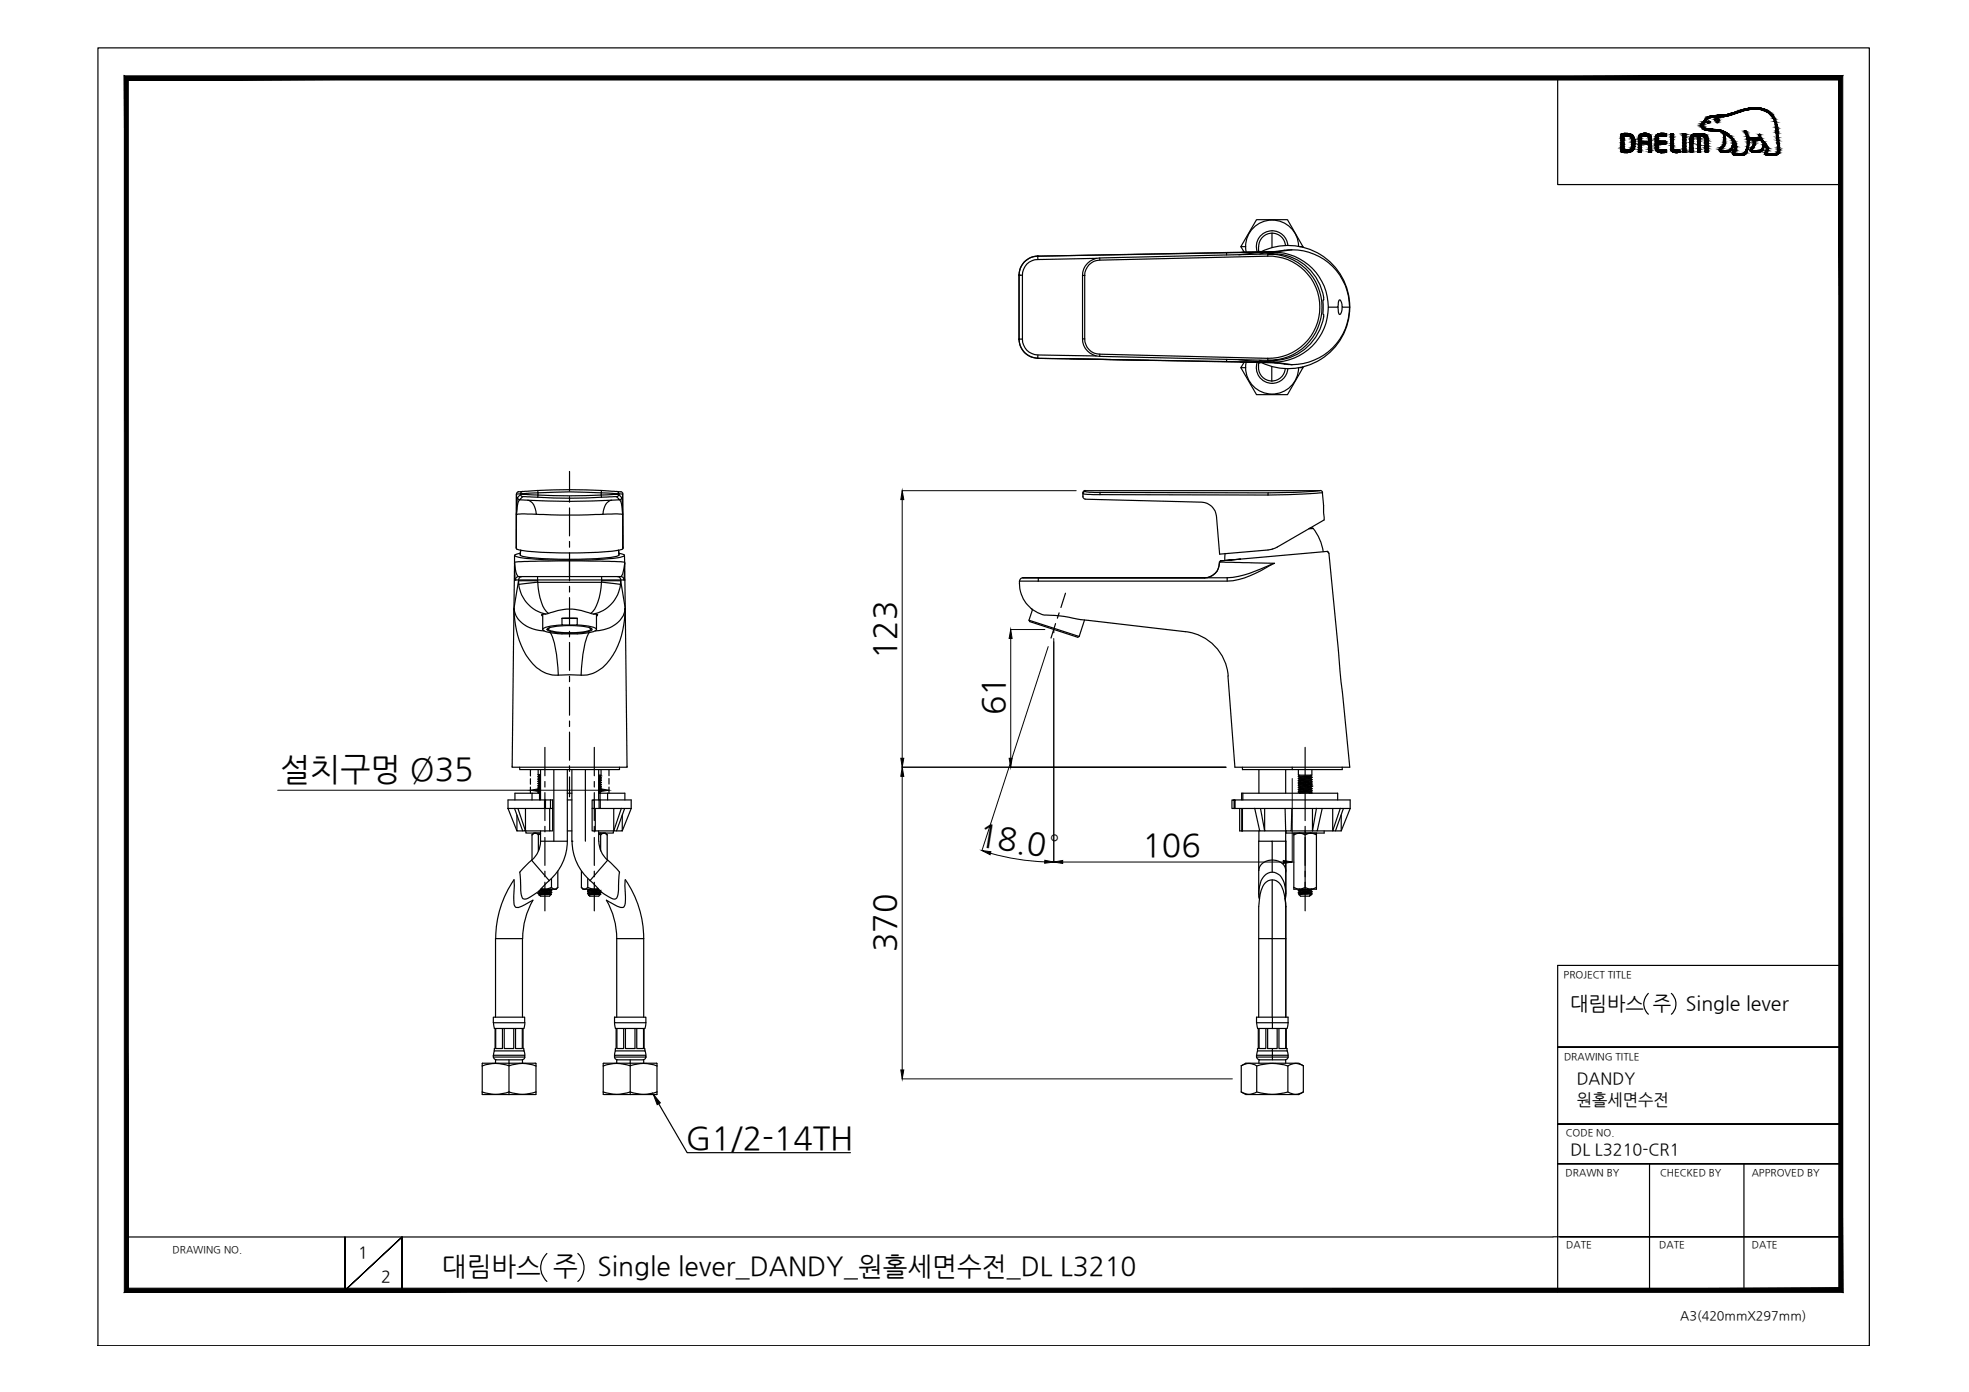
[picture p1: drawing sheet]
<svg xmlns="http://www.w3.org/2000/svg" width="420mm" height="297mm" viewBox="0 0 420 297" stroke-linecap="round" stroke-linejoin="round" font-family="sans-serif">
<defs><g id="words">
<g font-size="6.8">
<text x="191.2" y="140.6" transform="rotate(-90 191.2 140.6)">123</text>
<text x="214.3" y="152.6" transform="rotate(-90 214.3 152.6)">61</text>
<text x="59.8" y="166.4">설치구멍 Ø35</text>
<text x="208.6" y="180.4" transform="rotate(9 208.6 180.4)">18.0°</text>
<text x="243.8" y="182.6">106</text>
<text x="191.2" y="203.2" transform="rotate(-90 191.2 203.2)">370</text>
<text x="146.3" y="245.1">G1/2-14TH</text>
</g>
<g font-size="5.6">
<text x="94.3" y="272.2">대림바스 주</text>
<text x="127.5" y="272.2">Single lever_DANDY_원홀세면수전_DL L3210</text>
</g>
<g font-size="4.2">
<text x="335.1" y="215.4">대림바스 주</text>
<text x="359.8" y="215.4">Single lever</text>
</g>
<g font-size="3.5">
<text x="336.5" y="231.4">DANDY</text>
<text x="336.5" y="235.7">원홀세면수전</text>
<text x="335.1" y="246.4">DL L3210-CR1</text>
<text x="76.4" y="268.5">1</text>
<text x="81.3" y="273.6">2</text>
</g>
<text font-size="2.7" x="358.5" y="281.6">A3(420mmX297mm)</text>
<g font-size="2.1">
<text x="333.7" y="208.6">PROJECT TITLE</text>
<text x="333.7" y="226.2">DRAWING TITLE</text>
<text x="334.1" y="242.4">CODE NO.</text>
<text x="334.1" y="251">DRAWN BY</text>
<text x="354.2" y="251">CHECKED BY</text>
<text x="373.8" y="251">APPROVED BY</text>
<text x="36.8" y="267.4">DRAWING NO.</text>
<text x="334.2" y="266.4">DATE</text>
<text x="354.1" y="266.4">DATE</text>
<text x="373.8" y="266.4">DATE</text>
</g>
</g></defs>
<!-- layer: 0 -->
<g fill="#000" stroke="#000" stroke-width=".21">
<path d="M192.5 104.7l.4 1.9h-.7zM215.7 134.3l.3 1.9h-.7zM113.2 168.6l1.9-.3v.6zM128 168.3l1.9 .3-1.9 .3zM192.2 161.8h.7l-.4 1.9zM192.5 163.7l.4 2h-.7zM215.3 161.8h.7l-.3 1.9zM209.5 181.5l1.9 .3-.1 .6zM223 183.6l1.9 .4-2 .2zM224.9 184l1.9-.4v.6zM273.8 183.6l1.9 .4-1.9 .2zM139.4 233.5l1.5 1.8-.7 .4z"/>
<path d="M192.2 228.3h.7l-.4 1.9z"/>
<path d="M27.4 274.9l-.9 .9 365.9-.9zM26.5 275.8l365.9-.9 .8 .9zM392.4 17.1v257.8l.8 .9zM393.2 16.2v259.6l-.8-258.7zM27.4 17.1h365l.8-.9zM26.5 16.2h366.7l-365.8 .9zM26.5 16.2l.9 258.7v-257.8zM26.5 16.2l.9 258.7-.9 .9z"/>
</g>
<g fill="none" stroke="#000" stroke-width=".25">
<path d="M20.9 10.2h378v277h-378zM332.4 16.6v22.8h60.4M368.5 32.5h.1M121.5 100.6v4.2M121.5 108.4v6M121.5 118v5.9M121.5 106v1.2M121.5 115.5v1.3M260.4 119.7l-.2 .4a3.2 3.2 0 0 1-3.1 3.2h-38.8M283.3 117.7l.3 .4 2 20.8M121.5 125.1v1.2M121.5 127.5v6"/>
<path d="M121.5 137.1v6M121.5 134.7v1.2M217.5 124v.5M218.3 123.3a.7 .7 0 0 0-.7 .7M219.6 132.3l10.7 3.5M220 129.9l.3 .2-.7 2.2 .1 .3M224.9 134.3v.7M230.6 132.2l22.4 2.6a10.3 10.3 0 0 1 9.1 9.4M231.4 132.3l-1.1 3.5-.3 .2M116.3 159.5v6M121.5 144.3v1.2M121.5 146.7v5.9"/>
<path d="M121.5 153.9v1.1M121.5 156.2v6M126.8 159.5v6M262 144.2l1.5 19.5h24.5l-1.5-16M278.5 159.5v6M113.2 164.2v1.4M113.2 166.2v1.2M113.2 168v1.3M116.3 166.8v1.2M116.3 169.1v6M116.3 176.3v1.2M116.3 178.7v6"/>
<path d="M121.5 165.8v4.2M121.5 163.4v1.2M126.8 166.8v1.2M126.8 169.1v6M126.8 176.3v1.2M126.8 178.7v6M129.9 164.2v1.3M129.9 166.1v1.2M129.9 168v1.3M278.5 166.8v1.2M278.5 169.1v6M278.5 176.3v1.2"/>
<path d="M278.5 178.7v6M116.3 185.9v1.2M116.3 188.3v6.1M126.8 185.9v1.2M126.8 188.3v6.1M278.5 185.9v1.2M278.5 188.3v6.1M351.7 212a3 3 0 0 0 0 4.4M356.6 212a3 3 0 0 1 0 4.4M392.8 206h-60.4v69.7M140.6 235.6l6 10.4h34.9M332.4 223.4h60.4h-60.4"/>
<path d="M332.4 239.9h60.4h-60.4M332.4 248.3h60.4h-60.4M352 248.3v27M372.1 248.3v27M27 264h304.4M73.6 264v11.4l12.2-11.4-12.2 11.4zM85.8 275.4v-11.4v11.4M116.7 267.5a4 4 0 0 0 0 5.9M123.3 267.5a4 4 0 0 1 0 5.9M331.4 263.9h61.4h-59.9M341 275.3h51.8"/>
</g>
<!-- layer: 1 -->
<g fill="none" stroke="#000" stroke-width=".25">
<path d="M217.5 58.7h.1M217.5 58.7v13.7M218.2 58.7h-.7v13.7h.7M218.2 58.7v13.7M221.4 54.7a4 4 0 0 0-3.9 4M221.4 54.7h.1M221.4 54.7l.1 .7M221.5 54.6a4.1 4.1 0 0 0-4 4.1M231.5 58.8a3.3 3.3 0 0 1 3.1-3.3l35.9-.8a10.9 10.9 0 0 1 11.1 10.9 10.9 10.9 0 0 1-11.1 10.9M231.5 58.8v13.5a3.3 3.3 0 0 0 3.1 3.3l35.9 .9M231.5 58.8h-.5M233.9 55.1l-12.4 .3a3.3 3.3 0 0 0-3.3 3.3"/>
<path d="M234.6 55l.1 .5M261.7 53.9l10.2-.1-1.9 .1M261.7 53.9v.5M261.7 53.9l-40.3 .8M264.8 52.6h1M268.5 52.6v1.1M268.6 53.7v-.1l.5 .1M268.8 54.2a11.7 11.7 0 0 1 14.6 11.3M269.1 53.7a13.1 13.1 0 0 1 18.9 11.8 13.1 13.1 0 0 1-18.9 11.8M270.3 53.9h-.1M270.5 54.2l-35.9 .8a3.8 3.8 0 0 0-3.6 3.8v13.5a3.8 3.8 0 0 0 3.6 3.7l35.9 .9v-.5M270.5 54.2v.4"/>
<path d="M271.1 53.8l-6.7 .6M271.4 49.8v3M271.4 49.8a2.86 2.86 0 0 0-2.8 2.8M271.4 49.8a2.86 2.86 0 0 1 2.9 2.6M271.8 53.8l.9-.1a12.2 12.2 0 0 1 15.3 11.8M272.1 53.7h.6l-51.3 1M272.6 53.7l-7.6 .1M274.8 52.4a3.4 3.4 0 0 0-4.1-3.1 3.4 3.4 0 0 0-2.4 4.5M275.7 53.3l-3.8 .4M277.1 52.6a5.7 5.7 0 0 0-6.3-5.6 5.7 5.7 0 0 0-4.9 6.8M277.4 52.6h.6M278 52.8l-3.3-5.9h-6.6l-3.3 5.7 .7 1.2"/>
<path d="M217.5 72.4h.1M217.5 72.4a4 4 0 0 0 3.9 4.1M217.5 72.3a4.1 4.1 0 0 0 4 4.1M218.2 72.4a3.3 3.3 0 0 0 3.3 3.3l12.4 .3M221.4 76.5l51.3 .9h-.6M221.4 76.5h.1M221.4 76.5l40.3 .6M221.5 75.7l-.1 .8M228.3 76.6l16.8 .3M231 72.3h.5M234.7 75.6l-.1 .4M261.7 77.1l10.2 .2-1.7-.1"/>
<path d="M261.7 76.7v.4M264.4 76.8l6.7 .5M264.7 77.3l7.9 .1M264.8 78.5h1M265.5 77.3l-.7 1.2 3.3 5.7h6.6l3.3-5.7M265.9 77.2a5.7 5.7 0 0 0 4.9 6.9 5.7 5.7 0 0 0 6.3-5.6M268.3 77.3a3.4 3.4 0 0 0 2.4 4.4 3.4 3.4 0 0 0 4.1-3M268.5 78.4a2.86 2.86 0 0 0 2.8 2.9 2.86 2.86 0 0 0 3-2.6M268.8 76.9l1.4 .3 1.6 .1M269.2 77.4l-.4 .1-.3-.1v1.1M271.4 78.2v3.1M271.8 77.3l3.9 .5"/>
<path d="M271.9 77.4l3.8 .4M277.4 78.5h.6M277.9 78.3l.1 .2M282.4 63.5l.1 .5-.2 .1 .1 3.5M282.5 63.5a11 11 0 0 0-12-9.3 11.3 11.3 0 0 1 11.6 11.3 11.3 11.3 0 0 1-11.6 11.4 11.1 11.1 0 0 0 12-9.3M285.5 65.5l.1 1.1 .3 .5a1.59 1.59 0 0 0 .5-1.6M288 65.5a12.3 12.3 0 0 1-12.3 12.3M288 65.5h-1.6l-.1-.9-.4-.6-.3 .4-.1 1.1h-2.1a11.7 11.7 0 0 1-11.6 11.8M109.8 118.5v1.5l3.4-.2 8.3-.1v3.3M110.2 105.4v11.5v-11.5M110.2 116.9v.1M110.4 106.2l.3 .4 .2 .1"/>
<path d="M110.7 104.9l-.3 .1-.2 .4M110.9 106.7l-.4 .6-.3 2.5a12.5 12.5 0 0 1 4.2-.1M111.1 118l-1.3 .5a5.8 5.8 0 0 0 3.5 .7 80.8 80.8 0 0 0 19.4-.4l.6-.3M111.1 105.5l3.7 .1M111.1 105.4v.1M111.1 105.4h-.9M111.1 105.5l-.7 .7M111.1 105.5l.2 .4 .2 .1M111.1 117.4l-.1 1a9.1 9.1 0 0 0 4.3 .8 81.3 81.3 0 0 0 16.2-.5l.6-.3-.1-1M111.5 106l-.6 .7a168.9 168.9 0 0 0 21.3 0l-.6-.7M111.5 106l3.3 .1M111.5 104.9l-.9 .1"/>
<path d="M111.5 104.9l-.4 .2v.3M112.6 106.7a2.8 2.8 0 0 1 1.8 3l5.2 .2 9.1-.2a2.8 2.8 0 0 1 1.8-3M114.8 104.7a136.4 136.4 0 0 1 13.5 0M114.8 104.7l-3.3 .2M114.8 106.1a109.2 109.2 0 0 0 13.5 0M114.8 104.7v.5M114.8 105.2a107.8 107.8 0 0 1 13.5 0M114.8 105.2l-3.7 .2M114.8 105.6a134.7 134.7 0 0 0 13.5 0M114.8 105.2v.4M114.8 105.6v.5M128.3 105.2l3.7 .2"/>
<path d="M128.3 105.2v.4M128.3 105.6v.5M128.3 104.7l3.3 .2M128.3 104.7v.5M131.6 104.9l1.1 .1 .2 .4v11.5v-11.5h-.9M131.6 106l-3.3 .1M131.6 104.9l.4 .2 .1 .3M132 105.5l.7 .7v.4l.2 10.4a1.64 1.64 0 0 1-1.4 .5 96.1 96.1 0 0 1-20.6-.1l-.7-.4v-7.2l.2-3.6M132 105.5l-3.7 .1M132 105.4v.1M132.1 105.5l-.3 .4-.2 .1M132.1 118.1l1.2 .4"/>
<path d="M132.7 106.2l-.2 .4-.2 .1 .4 1.1 .2 2a12 12 0 0 0-4.2-.1M132.9 116.9v.1M133.3 118.5v1.5l-3.4-.2-8.4-.1v-.2M231.5 106.5l24.9 .7a3.3 3.3 0 0 1 3.2 2.9l.7 8.2 11-1.1M231.6 104.9h-.3a.94 .94 0 0 0 .3 1.6M231.6 104.7l-.4 .1-.1 .6 2.2 .2h37.3M234.7 105v.5M260.2 119.9l11.8 .3-.8 .3a20.3 20.3 0 0 1-9.4 3.5h-44.3M261.4 118.1v1.5M270.6 105.6l6.4-.1 5.2-.4 .2 2.7 .1 3.2-9.9 5.7-1 .5M270.6 105.1v.5M271.6 117.2h-.3"/>
<path d="M279.9 112.7h-.4M280 112.7l.2 .1M280.1 112.8h-.8M280.2 112.7a10.6 10.6 0 0 1 2.2 5M281.7 104.7h-50.2v.2l2 .2 37.1 .1 5.2-.1 5.9-.4M281.7 104.7h.2l.3 .4M109.7 130.1v-.2a5.5 5.5 0 0 0 4.6 4.5l1.8 .2M109.8 120.3v-.1a5 5 0 0 0 .7 2.8h.1M109.9 123.8l-.1-3.8-.5 43.5M109.9 123.8h.1M109.9 123.8h.7M110.6 123.9l-.9 6a18.3 18.3 0 0 0 4 11.7 6.8 6.8 0 0 0 5.4 2.5l2.4-.1a11 11 0 0 0 5-.3 10.9 10.9 0 0 0 5.8-7l.8-3.3 .3-3.3"/>
<path d="M110.6 123.8h21.8v.1M110.6 123h.8M110.6 123.9l.1 .8M110.6 123.8v.1M110.7 123a.7 .7 0 0 0-.7 .7M110.7 124.7a7.1 7.1 0 0 0 6 6.3l.3-.1M111.4 123h3.3M111.4 123a.7 .7 0 0 0-.7 .7M114.7 123h13.7M114.7 123l.1 1.3M114.7 123.9h-4.1M114.8 124.3l.4 3.2a5.9 5.9 0 0 0 1.8 3.4 11.4 11.4 0 0 1 9.1 0 8 8 0 0 0 2.2-5.5v-1.1"/>
<path d="M114.8 124.3h13.5M114.8 124.2l-4.1 .5M115.8 131.1v3.2M116.4 131l-.8 .1 .2 .4M116.9 134.1a17.5 17.5 0 0 1 9.3 0l.2 .2a5.6 5.6 0 0 1-3.8 .8l-4.1-.1a2.3 2.3 0 0 1-1.8-.7zM117 134.1v.2M117.2 134l-.2 .3a6.5 6.5 0 0 0 3.5 .7 11.1 11.1 0 0 0 5.5-.6l.1-.2-.3-.2M117.4 135a21.9 21.9 0 0 1 1.7 9M119.9 133.4l-2.6 .3a1.76 1.76 0 0 0-1.5 .6 4.2 4.2 0 0 0 3.1 .9l1 .1a22.9 22.9 0 0 0 6.5-.5l.9-.5a4.2 4.2 0 0 0-3.1-.9h-1M119.9 131.9h3.3M119.9 132h3.3v1.4h-3.3zM125.7 135a21.9 21.9 0 0 0-1.7 9"/>
<path d="M126.1 134.1v.2M126.6 131l.9 .1v.1l-.2 .3M127.3 131.1v3.2M128.4 124.2l4 .5M128.4 123h4M128.4 123l-.1 1.3M128.4 123.9h4.1M131.7 123a.7 .7 0 0 1 .7 .7M132.4 124.7a7.1 7.1 0 0 1-6 6.3l-.3-.1M132.4 123.9l1 6.2v-.2a5.5 5.5 0 0 1-4.6 4.5l-1.8 .2M132.4 123.8h.8M132.4 123.9v.8"/>
<path d="M132.5 123a.7 .7 0 0 1 .7 .7M133.2 123.8h.1M133.3 120.3v-.3l.5 43.5M133.3 120.3l-.4 2.2-.5 .5M133.3 120.3l-.1 3.5M217.5 124.5a6.8 6.8 0 0 0 7.6 6.8l2 .2 3.5 .7M221.6 123.3h40.3M221.6 123.3v.7M261.9 123.3v.7M271.2 120.5a23.9 23.9 0 0 1-9.3 2.8M108.4 172.5h.1M108.4 172.5h2.1"/>
<path d="M108.4 172.5v-1.8h9.5v1.8h-.4M108.4 172.5l1.9 4.8M109.3 163.5v.2h24.5v-.2M109.8 172.5l1.7 4.8h.6l-1.6-4.8M109.9 172.5h-.1M110.3 173.9v3.4h1.2M110.5 172.5h5.7M110.9 163.7v.5h21.3v-.5M112.1 172.5v4.8h5.2M112.2 177.3v.5h3.1h-1.4l-.4 .4M113.5 170.7v-1.4h1.6v1.4M113.5 169.3h-3.6v1.4"/>
<path d="M113.5 178.2v5.3M114.8 165.3l.5 .1-.2 .1M114.8 166.8h.1M114.8 165.3h.1M114.8 164.2v1.1M114.8 165.7v.1M114.8 166.2v.1M114.8 166.7v.1M114.8 167.1v.1M114.8 168.1v.1M114.8 168.6v.1M114.8 165.8l.3 .2"/>
<path d="M114.8 166.3l.3 .1M114.8 166.8l.3 .1M114.8 167.2l.3 .2M114.8 167.7l.3 .2M114.8 168.2l.3 .1M114.8 168.7l.3 .1M114.8 169.2l.2 .1M114.9 178.2v3.4M115.1 165.5v.1M115.1 166h.1M115.1 166.4v.2M115.1 166.9v.1"/>
<path d="M115.1 167.9v.1M115.1 168.3v.2M115.1 168.8v.1M115.1 165.4l-.1 .1M115.1 165.6l-.3 .1M115.1 166l-.3 .2M115.1 166.6l-.3 .1M115.1 167l-.3 .1M115.1 167.5l-.3 .1M115.1 168.5l-.3 .1M115.1 168.9l-.3 .2M115.1 169.3h.2"/>
<path d="M115.3 165.9l-.2 .1M115.3 166.4h-.2M115.3 166.8l-.2 .1M115.3 167.3l-.2 .2M115.3 167.8l-.2 .1M115.3 168.3h-.2M115.3 168.8h-.2M115.3 169.1l-.5 .1M115.3 168.6l-.5 .1M115.3 168.1l-.5 .1M115.3 167.7h-.5M115.3 167.2h-.5"/>
<path d="M115.3 166.7l-.5 .1M115.3 166.2l-.5 .1M115.3 165.7l-.5 .1M115.3 165.2l-.5 .1M115.3 168.9h-.2M115.3 168.4l-.2 .1M115.3 168l-.5 .1M115.3 167.4l-.2 .1M115.3 167h-.2M115.3 166.5l-.2 .1M115.3 166h-.2M115.3 165.5l-.2 .1"/>
<path d="M115.3 165.7h-.5M115.3 166.1l-.5 .1M115.3 166.6l-.5 .1M115.3 167.1h-.5M115.3 167.6l-.5 .1M115.3 168.5l-.5 .1M115.3 169l-.5 .1M115.3 178l-.4 .2-.7-.4-.7 .4M115.3 179.5h5.8M115.3 179.5a5.4 5.4 0 0 1-1.8 4.1M115.3 164.2v6.5M115.3 177.3v2.2"/>
<path d="M116.2 170.7v1.8h.2v-1.8M117.3 172.5v4.8h.6v-4.8M117.5 170.7v1.8h-1.1M118.2 164.2v15.3M121.1 170.7h.9M121.1 169.3h.9M121.1 177.3h.9M121.1 179.5a11.1 11.1 0 0 1-3.9 8.4M121.1 164.2v15.3M122 179.5h.1M122 164.2v15.3M122.1 179.5a11.1 11.1 0 0 0 3.8 8.4"/>
<path d="M124.9 164.2v15.3M126.4 172.5v4.8h.6v-4.8M126.4 170.7h.4v1.8h-.4zM126.8 170.7h7.9v1.8M126.8 172.5h1M127.7 177.3a8.6 8.6 0 0 0 .7 4.7l1.3 1.6M127.7 164.2v6.5M127.7 169.3h.3M127.7 178l.5 .2M127.8 168.4h.5l-.5 .1M127.8 170.7v1.8h.3M128 177.8h.1"/>
<path d="M128 165.7h-.2M128 166.2h-.2M128 166.7h-.2M128 167.1l-.2 .1M128 167.6l-.2 .1M128 168.1l-.2 .1M128 168.6h-.2M128 169.1h-.2M128 169.2h-.3M128 168.6l-.2 .2M128 168.2h-.2M128 167.7l-.2 .1"/>
<path d="M128 167.3h-.2M128 166.8h-.3M128 166.3h-.2M128 165.8l-.2 .1M128 165.7v.1M128 166.2v.1M128 166.7v.1M128 167.1v.2M128 167.6v.1M128 168.1v.1M128 169.1v.1M128 165.4l.2 .2"/>
<path d="M128 169.2l.2 .1M128 168.7l.3 .1M128 168.2l.3 .1M128 167.7l.3 .2M128 167.3l.3 .1M128 166.8l.3 .1M128 166.3l.3 .1M128 165.8l.3 .2M128 170.7v-1.4h1.7v1.4M128.1 170.7v1.8h4.5M128.2 178.2l.7-.4 .7 .4M128.2 165.6h-.4"/>
<path d="M128.2 178.2v3.4M128.2 165.6l-.2 .1M128.2 165.6h.1M128.3 168.9l-.6 .1M128.3 168h-.6M128.3 167.5h-.5M128.3 167l-.5 .1M128.3 166.5l-.6 .1M128.3 166l-.5 .1 .5-.1M128.3 166.4l-.5 .1M128.3 166.9l-.6 .1M128.3 167.4h-.5"/>
<path d="M128.3 167.9l-.5 .1M128.3 168.8l-.5 .1M128.3 164.2v1.2h-.6M128.3 166h.1M128.3 166.4v.1M128.3 166.9v.1M128.3 167.4v.1M128.3 167.9v.1M128.3 168.8v.1M128.3 168.9l-.3 .2M128.3 168.5l-.3 .1M128.3 168l-.3 .1"/>
<path d="M128.3 167.5l-.3 .1M128.3 167l-.3 .1M128.3 166.5l-.3 .2M128.3 166l-.3 .2M129.6 178.2v5.3M129.7 169.3h3.6v1.4M130.9 177.3v.5h-3.2h1.5l.4 .4M131 172.5v4.8h-4M132.6 172.5l-1.6 4.8h.6l1.7-4.8M132.6 172.5h2.1M132.6 172.5h.1M132.8 173.9v3.4h-1.2"/>
<path d="M134.7 172.5h.1M134.7 172.5l-1.9 4.8M262.9 170.7h.4v1.8h-.4zM263.3 170.7h.2M263.3 172.5h.2M263.5 170.7v1.8M264.5 172.5v4.8h.6M265 170.7v-1.4h20.4v1.4M265 172.5v4.8M265.1 172.5v4.8M265.1 163.7v.5h21.3v-.5M265.1 172.5v4.8h3.7"/>
<path d="M265.2 169.3v1.4M267.8 172.5h.1M267.8 172.5h6.4l.1 4.8h1.2l.2-4.8M268.6 164.2v5.1M268.6 177.3v2.2M269 172.5l.9 4.8h-1.1l-1.1-4.8h-4.2v-1.8h24.6v1.8M269.9 172.5v4.8h4.4v2.2h-2.8M274.3 172.5h-.1M274.3 172.5h13.8M274.3 164.2v5.1M274.4 177.3v.5h6.5v.4M275.7 163.7v.5"/>
<path d="M276.1 177.8v.4M276.1 178.2l.9-.4h.6a1.34 1.34 0 0 0 1.8 0h.6l.9 .4M276.1 178.2v11.2M277.1 165.7h.1M277.1 164.2v1.2h2.8v-1.2M277.1 166.6l2.8-.3-2.8 .3M277.1 166.1v.1M277.1 166.6h.1M277.1 167v.1M277.1 167.5v.1M277.1 168v.1M277.1 168.5h.1"/>
<path d="M277.1 169v.1M277.1 165.7l.2 .1M277.1 166.2l.2 .1M277.1 166.6l.2 .2M277.1 167.6l.2 .1M277.1 168.1l.2 .1M277.1 168.5l.2 .2M277.1 169.1l.2 .1M277.3 165.8v.1M277.3 166.3v.1M277.3 166.8v.1M277.3 167.3v.1"/>
<path d="M277.3 167.7v.2M277.3 168.2v.1M277.3 168.7v.1M277.3 169.2v.1M277.3 165.4l-.2 .3M277.3 165.9l-.2 .2M277.3 166.4l-.2 .2M277.3 166.9l-.2 .1M277.3 167.4l-.2 .1M277.3 167.9l-.2 .1M277.3 168.3l-.2 .2M277.3 168.8l-.2 .2"/>
<path d="M278.5 177.3v.5h4.1v-.5M278.5 178.2v11.2M279.7 169.1l-2.3 .2M279.7 168.6l-2.4 .2M279.7 168.1l-2.4 .2M279.7 167.6l-2.4 .3M279.7 167.1l-2.4 .3M279.7 166.7l-2.4 .2M279.7 166.2l-2.4 .2M279.7 165.7l-2.4 .2M279.7 165.6l-2.4 .2M279.7 166.1l-2.4 .2"/>
<path d="M279.7 166.6l-2.4 .2M279.7 167l-2.4 .3M279.7 167.5l-2.4 .2M279.7 168l-2.4 .2M279.7 168.5l-2.4 .2M279.7 168.9l-2.4 .3M279.7 165.6v.1M279.7 166v.2M279.7 166.6v.1M279.7 167v.1M279.7 167.5v.1M279.7 168v.1"/>
<path d="M279.7 168.5v.1M279.7 168.9v.2M279.7 165.4l.1 .1M279.7 169.1l.2 .1M279.7 168.6l.2 .1M279.7 168.1l.2 .1M279.7 167.6l.2 .1M279.7 167.1l.2 .2M279.7 166.6l.2 .2M279.7 166.2l.2 .1M279.7 165.7l.2 .1M279.8 165.5l-.1 .1"/>
<path d="M279.8 165.5l-2.6 .2M279.9 165.8l-2.8 .3M279.9 166.8l-2.8 .2M279.9 167.3l-2.8 .2M279.9 167.7h.1M279.9 167.7l-2.8 .3M279.9 168.2l-2.8 .3M279.9 168.7l-2.8 .3M279.9 169.2l-.6 .1M279.9 168.8l-2.8 .3M279.9 168.3l-2.8 .2M279.9 167.8l-2.8 .3"/>
<path d="M279.9 167.4l-2.8 .2M279.9 166.9l-2.8 .2 .2 .2M279.9 165.9l-2.8 .3M279.9 165.8v.1M279.9 166.8v.1M279.9 167.3v.1M279.9 167.7v.1M279.9 168.2v.1M279.9 168.7v.1M279.9 169.2v.1M279.9 168.8l-.2 .1M279.9 168.3l-.2 .2"/>
<path d="M279.9 167.8l-.2 .2M279.9 167.4l-.2 .1M279.9 166.9l-.2 .1M279.9 166.4l-.2 .2M279.9 165.9l-.2 .2M280.1 172.5v4.8h-4.6M280.9 172.5l-.8 4.8h1l1-4.8M280.9 178.2v11.2M280.9 172.5h.1M284.4 172.5v4.8h-3.3M286 172.5l-1.6 4.8h.6l1.7-4.8M286 172.5h.1"/>
<path d="M286.2 173.9v3.4M288.1 172.5l-1.9 4.8h-1.2M288.1 172.5h.1M109.7 187.8l-.1 3.4a3.3 3.3 0 0 0 .5 2.4 5 5 0 0 0 3-1.2l.6-.3M109.7 187.7a22.1 22.1 0 0 0-3.9 12.6M110.9 186.1l.3 4.7 .3 .9 .3 .1a1.69 1.69 0 0 0 1.4-.4l1.8-1.2M113.4 183.6l3.8 4.3M113.5 183.5l-2.6 2.6M113.7 192.1a16.3 16.3 0 0 0-2.2 8.2M114.8 190.7h.1M114.8 190.6v.1M114.8 190.7l.3 .2"/>
<path d="M115 190.3h.1M115 191h.1M115.1 190.9h.1M115.1 190.3v.2M115.1 190.5l-.3 .1M116.4 189.8h-1.1M117.2 187.9l-2.2 2.3M117.5 189.8h.1M117.5 190.1l-2.4 .2M117.5 190.6l-2.4 .2v.1M117.5 190.7l-2.4 .2M117.5 190.2l-2.4 .3"/>
<path d="M117.5 189.8l-2.3 .2M117.5 190.1v.1M117.5 190.6v.1M117.5 190.7l.2 .1M117.5 190.2l.2 .1M117.5 189.8l.2 .1M117.7 190.8l-.5 .4h-1.9l-.3-.2M117.7 190.8l-2.7 .2M117.7 189.4l.6 .4 .7-.4M117.7 189.4l-1 .3-1.2-.1M117.7 187.5v1.9M117.7 190.4l-2.9 .3"/>
<path d="M117.7 190l-2.8 .2M117.7 189.9l-2.6 .2M117.7 190.4l-2.9 .2M117.7 189.9v.1M117.7 190.5l-.2 .1M117.7 190l-.2 .1M119 189.4l-.3 .4h-3.3M119 185.9v3.5M124.1 189.4l.6 .4 .7-.4M124.1 189.4l.3 .4h3.3M124.1 185.9v3.5M125.4 190.7h.1"/>
<path d="M125.4 190.1v.1M125.4 190.6v.1M125.4 189.8l.2 .1M125.4 190.2l.2 .1M125.4 190.7l.2 .2M125.4 189.4l1 .3 1.1-.1M125.4 187.5v1.9M125.6 191h.1M125.6 190.9h.1M125.6 189.9v.1M125.6 190.3v.2M125.6 190.5l-.2 .1"/>
<path d="M125.9 187.9l2.2 2.3M126.9 189.8l-1.3 .1M127.7 189.8l-1.8 .1-.5 .2M127.9 190l-2.5 .1M127.9 190l-2.5 .2M128 190.1l-2.4 .2M128 190.6l-2.4 .2v.1M128 190.7l-2.4 .2M128 190.2l-2.4 .3M128 190.1v.1M128 190.6v.1M128 190.7l.2 .1"/>
<path d="M128 190.2l.3 .1M128.2 190.8l-.5 .4h-1.9l-.2-.2M128.2 190.8l-2.6 .2M128.3 190.4l-2.9 .3M128.3 190.4l-2.9 .2M128.3 190.5l-.3 .1M128.3 190l-.3 .1M129.7 183.5l2.5 2.6M129.7 183.6l-3.8 4.3M132.2 186.1l-.3 4.6a.91 .91 0 0 1-.4 1 .91 .91 0 0 1-1 0l-2.4-1.5M133.4 187.8l.1 3.4a3.2 3.2 0 0 1-.5 2.4 4.9 4.9 0 0 1-3.1-1.2l-.5-.3a16.3 16.3 0 0 1 2.2 8.2M133.4 187.7a22.1 22.1 0 0 1 4 12.6"/>
<path d="M268.6 185.7a2.85 2.85 0 0 1 4.1-1.9 2.27 2.27 0 0 1 1.6 1.9M268.6 190.8l.2 .9M268.8 191.8a5 5 0 0 1 1.8-5.5 2.62 2.62 0 0 1 3.4 2.1 6 6 0 0 1 .2 3.4M271.5 186.1v-6.6h-2.9v11.3M271.5 187.8v12.5h2.9M274.2 191.7l.2 1.8M274.3 193.5a7.1 7.1 0 0 0-1.6-5.3 2.11 2.11 0 0 0-3.3 1 14 14 0 0 0-.8 4.3v23.6M274.3 193.4v23.7M274.4 193.4v23.7M274.4 190.7l-.1-11.2v11.2M274.4 190.7l-.2 1.1M274.4 185.7v.3"/>
<path d="M276.1 189.4v.4h4.8v-.4M276.1 189.4l1.2 .4M277.1 190v.1M277.1 190.5v.1M277.1 190.1l.2 .1M277.1 190.6l.2 .1M277.2 190.9l.3 .3h1.9l.3-.2M277.3 189.8v.1M277.3 190.2v.1M277.3 190.7v.1M277.3 189.9l-.2 .1M277.3 190.3l-.2 .2"/>
<path d="M277.3 190.8l-.1 .1M278.6 189.8l-1.3 .1M279.5 191h.2M279.7 190.6l-2.4 .2M279.7 190l-2.4 .2M279.7 190.5l-2.4 .2M279.7 190.9l-.2 .1M279.7 190v.1M279.7 190.5v.1M279.7 190.9v.1M279.7 190.6l.2 .1M279.7 190.8l-2.5 .1"/>
<path d="M279.7 190.8h.2M279.8 190.9l-.3 .1M279.8 190.9h-.1M279.9 190.3l-.2-.2-2.4 .2M279.9 189.8l-2.8 .2M279.9 190.3l-2.8 .2M279.9 190.7l-.2 .1M279.9 190.3l-2.8 .3M279.9 189.8l-2.8 .3M279.9 190.3h.1M279.9 190.7v.1M279.9 190.8l-.1 .1"/>
<path d="M279.9 190.3l-.2 .2M279.9 189.8l-.2 .2M280.9 189.4l-.9 .3h-.6a1.34 1.34 0 0 0-1.8 0l-.3 .1M105.3 217.1h6.7v1.1h-6.7zM105.3 218.2l.2 1.2M105.5 219.5h6.3M105.6 219.5v4.2h-.1v.6h6.3v-.6h-.2v-4.2M105.7 217.1v-16.8h5.8v16.8M105.8 219.5v4.2h1.4v-4.2M107.6 219.5v4.2h2v-4.2M110 219.5v4.2h1.4v-4.2M112 218.2l-.2 1.2"/>
<path d="M131.1 217.1h6.7v1.1h-6.7zM131.1 218.2l.2 1.2M131.3 219.5h6.3M131.5 219.5v4.2h-.2v.6h6.3v-.6h-.2v-4.2M131.6 217.1v-16.8h5.8v16.8M131.6 219.5v4.2h1.5v-4.2M133.5 219.5v4.2h2v-4.2M135.9 219.5v4.2h1.4v-4.2M137.8 218.2l-.2 1.2M268.2 218.2l.2 1.2M268.3 219.5h3.2M268.5 219.5v4.2h-.2v.6h3.2v-.6h1v-4.2"/>
<path d="M268.6 200.3h2.9v16.8M268.7 219.5v4.2h1.4v-4.2M270.5 219.5v4.2h1M271.5 217.1h-3.4v1.1h3.4v-1.1h3.4v1.1M272.9 219.5v4.2h1.4v-4.2M274.5 219.5v4.2h.1v.6h-3.1v.9h-3.4v.4h3.4v.6M274.9 218.2h-3.4v1.3h3.1M274.9 218.2l-.2 1.2M102.9 233l.1 .6h5.6v-.6M102.9 233a8.3 8.3 0 0 0 5.7 0M102.9 227.5a8 8 0 0 1 5.7-.1 8.1 8.1 0 0 1 5.8 .1M102.9 227.5v5.5"/>
<path d="M105.3 225.5l.1 .3 .5 .3M105.5 224.2l-.2 1M105.7 226.9v-.7h5.8v.7M108.6 226.2v.7h-5.6l-.1 .6M108.6 233a8.4 8.4 0 0 0 5.8 0M111.8 224.2l.2 1M112 225.2h-6.7v.4h6.7M112 225.2v.4M112 225.5l-.3 .5-.3 .1M114.4 227.5v-.6h-.2h-5.6v6.1M114.4 233v.5l-.2 .1h-5.6M114.4 227.5v5.5"/>
<path d="M128.7 233v.5l.1 .1h5.7v-.6M128.7 233a8.4 8.4 0 0 0 5.8 0M128.7 227.5a8.1 8.1 0 0 1 5.8-.1 8 8 0 0 1 5.7 .1M128.7 227.5v5.5M131.1 225.2h6.7v.4h-6.7zM131.1 225.5l.1 .3 .5 .3M131.3 224.2l-.2 1M131.6 226.9v-.7h5.8v.7M134.5 226.2v.7h-5.7h-.1v.6M134.5 233a8.3 8.3 0 0 0 5.7 0M137.6 224.2l.2 1M137.8 225.5l-.3 .5-.2 .1"/>
<path d="M140.2 227.5l-.1-.6h-5.6v6.1M140.2 233l-.1 .6h-5.6M140.2 227.5v5.5M264.9 227.4l.9-.5h11.3l1 .5M264.9 233l.9 .6h11.3l1-.6M264.9 227.4a2.84 2.84 0 0 1 3.3 .1 10.3 10.3 0 0 1 6.6 0M264.9 233a2.94 2.94 0 0 0 3.3 0 11.1 11.1 0 0 0 6.6 0 2.94 2.94 0 0 0 3.3 0M264.9 227.4v5.6M268.2 225.5l.3 .5 .2 .1M268.2 227.5v5.5M268.4 224.2l-.2 1M268.6 226.9v-.7h5.7v.7"/>
<path d="M274.7 224.2l.2 1M274.8 227.5v5.5M274.9 225.2h-3.4v.4h3.4M274.9 225.5l-.3 .5-.3 .1M274.9 225.2v.4M278.1 227.4a2.84 2.84 0 0 0-3.3 .1M278.1 227.4v5.6"/>
</g>
<!-- layer: 0 -->
<g fill="none" stroke="#000" stroke-width=".21">
<path d="M192.5 104.7h37.1M192.5 106.6v55.2M215.7 134.3h7.3M215.7 136.2v25.6M223.7 138l-14.2 43.5M224.9 136.2v47.8M59.3 168.6l53.9 .1M115.1 168.6h12.9M129.9 168.6v.1M192.5 163.7h69.1M192.5 165.7v62.6M275.7 166.1v17.9"/>
<path d="M211.4 182.1a49.6 49.6 0 0 0 11.6 1.8M226.8 184h47M192.5 230.2h70.5"/>
</g>
<!-- layer: DEF_LAYER_ASSEM_MEMBER -->
<path d="M260.4 119.7l-.2 .4a3.2 3.2 0 0 1-3.1 3.2h-38.8M283.6 118.1l-.3-.4-22.9 2 4.3-.4M219.7 132.6l10.3 3.4M285.6 138.9l.9 8.8" fill="none" stroke="#000" stroke-width=".25"/>
<!-- layer: DEFAULT_1 -->
<path d="M225.2 133.1l-.9 3.1M226 130.8l-.4 1.1M227.4 126.6l-1 3" fill="none" stroke="#000" stroke-width=".25"/>
<g fill="#000" stroke="#000" stroke-width=".21">
<path d="M346.3 32.5h1.2zM346.5 28.5h.9zM347.2 32h1.3zM347.7 29.1h.9zM351.2 29h1.1zM353.7 32.4h1.9zM354.4 32.6h.3zM354.4 28.5h.4zM354.6 29.1h1zM354.9 29.1h.7zM357.4 32.6h.6zM362.2 28.5h.8z"/>
<path d="M363.9 25.4h.4zM364.3 25.9h.6zM364.7 27.9h2.7zM364.4 25.9h.3zM365.8 24.7h3.2zM365.9 25.6h.2zM366.4 24.6h2.6zM366.3 25.2h.2zM366.8 24.6h2.2zM374.2 23h.8zM375 29.8h.6zM375.4 29.5h.4z"/>
<path d="M375.4 28.7h.2zM375.6 29.8h.5z"/>
<path d="M345.9 29h1.3zM345.9 29h1.3z"/>
<path d="M346.3 32.5l1.1 .1zM346.5 32.6h.9z"/>
<path d="M345.9 29.1h.6zM345.9 29.1h.6z"/>
<path d="M345.9 29.1l.6 .2v-.2zM345.9 29.1l.6 .2h-.6z"/>
<path d="M345.9 29.3h.6zM345.9 29.3h.6z"/>
<path d="M345.9 29.3l.6 .3v-.3zM345.9 29.3l.6 .3h-.6z"/>
<path d="M345.9 29.6l.6 .3v-.3zM345.9 29.6l.6 .3h-.6z"/>
<path d="M345.9 29.9l.6 .1v-.1zM345.9 29.9l.6 .1h-.6z"/>
<path d="M345.9 30l.6 .5v-.5zM345.9 30l.6 .5h-.6z"/>
<path d="M345.9 30.5l.6 .3v-.3zM345.9 30.5l.6 .3h-.6z"/>
<path d="M345.9 30.8l.6 .4v-.4zM345.9 30.8l.6 .4h-.6z"/>
<path d="M345.9 31.2h.6zM345.9 31.2h.6z"/>
<path d="M345.9 31.2l.6 .4v-.4zM345.9 31.2l.6 .4h-.6z"/>
<path d="M345.9 31.6l.6 .2v-.2zM345.9 31.6l.6 .2h-.6z"/>
<path d="M345.9 31.8h.6zM345.9 31.8h.6z"/>
<path d="M345.9 31.8l.6 .2v-.2zM345.9 31.8l.6 .2h-.6zM345.9 32h.6zM345.9 32h.6z"/>
<path d="M345.9 32h.6zM345.9 32h.6z"/>
<path d="M345.9 32h.7zM345.9 32h.7z"/>
<path d="M345.9 29h.9zM345.9 29h1.2z"/>
<path d="M345.9 29h.9zM345.9 29l.6 .1zM345.9 29.1h.6zM345.9 29.1h.6z"/>
<path d="M345.9 32h1zM345.9 32h1z"/>
<path d="M345.9 32h1.1zM345.9 32h1.1z"/>
<path d="M345.9 29h1.2zM345.9 29h1.3z"/>
<path d="M345.9 32h1.2zM345.9 32h1.2z"/>
<path d="M347.2 29h1.3zM347.2 29h1.3z"/>
<path d="M345.9 32h1.3zM345.9 32h1.3z"/>
<path d="M346.5 28.5h1zM346.3 28.5h1.2z"/>
<path d="M346.3 28.5h1.3zM346.2 28.5h1.4z"/>
<path d="M346.2 28.5h1.5zM346.1 28.5h1.6z"/>
<path d="M346.2 32.5h1.4zM346.2 32.5h1.3z"/>
<path d="M346.1 28.5l1.8 .1zM345.9 28.6h2z"/>
<path d="M346.1 32.5h1.6zM346.1 32.5h1.5z"/>
<path d="M345.9 32.4h2zM345.9 32.4h2z"/>
<path d="M345.9 32.4h2zM345.9 32.4l1.8 .1z"/>
<path d="M345.9 28.6h2zM345.9 28.6h2z"/>
<path d="M345.9 28.6l2.3 .1-.3-.1zM345.9 28.6l2.3 .1h-2.3z"/>
<path d="M345.9 32.3h2.3zM345.9 32.3h2.3z"/>
<path d="M345.9 32.3l2 .1 .3-.1zM345.9 32.3l2 .1h-2z"/>
<path d="M345.9 28.7h2.3zM345.9 28.7h2.3z"/>
<path d="M345.9 28.7l2.4 .1zM345.9 28.7l2.4 .1z"/>
<path d="M345.9 28.8l2.5 .1-.1-.1zM345.9 28.8l2.5 .1h-2.5z"/>
<path d="M345.9 32.3h2.4zM345.9 32.3h2.3z"/>
<path d="M345.9 32.1h2.5zM345.9 32.1h2.5z"/>
<path d="M345.9 32.1l2.4 .2 .1-.2zM345.9 32.1l2.4 .2h-2.4z"/>
<path d="M345.9 28.9h2.5zM345.9 28.9h2.5z"/>
<path d="M345.9 28.9l2.6 .1-.1-.1zM345.9 28.9l2.6 .1h-2.6z"/>
<path d="M347.2 29h1.3zM347.2 29h1.3z"/>
<path d="M347.2 29h1.4zM347.2 29h1.4z"/>
<path d="M347.3 32h1.2zM347.2 32h1.3zM347.2 32h1.3z"/>
<path d="M345.9 32l2.5 .1 .1-.1zM345.9 32l2.5 .1h-2.5z"/>
<path d="M347.4 29l1.2 .1v-.1zM347.4 29l1.2 .1zM347.7 29.1h.9z"/>
<path d="M347.8 29.1l.9 .2-.1-.2zM347.8 29.1l.9 .2h-.7z"/>
<path d="M347.7 31.9h.9zM347.6 31.9h1z"/>
<path d="M347.6 31.9h1zM347.3 32h1.2z"/>
<path d="M348 29.3l.8 .1-.1-.1zM348 29.3l.8 .1h-.7z"/>
<path d="M347.9 31.8h.8zM347.7 31.9h.9z"/>
<path d="M348.1 29.4l.7 .2v-.2zM348.1 29.4l.7 .2h-.7z"/>
<path d="M348.1 29.6l.8 .2-.1-.2zM348.1 29.6l.8 .2h-.7z"/>
<path d="M348.1 31.6h.7zM348.1 31.6h.7z"/>
<path d="M348.1 31.6l.6 .2 .1-.2zM348.1 31.6l.6 .2h-.8z"/>
<path d="M348.2 29.8l.7 .1v-.1zM348.2 29.8l.7 .1h-.7z"/>
<path d="M348.2 29.9l.7 .2v-.2zM348.2 29.9l.7 .2h-.7z"/>
<path d="M348.2 30.1l.7 .1zM348.2 30.1l.7 .1zM348.2 30.2h.7zM348.2 30.2h.7zM348.2 30.2h.7zM348.2 30.2h.7zM348.2 30.2h.7zM348.2 30.2h.7z"/>
<path d="M348.2 30.2h.7zM348.2 30.2h.7z"/>
<path d="M348.2 30.2l.7 .1zM348.2 30.2l.7 .1z"/>
<path d="M348.2 30.3l.7 .2v-.2zM348.2 30.3l.7 .2h-.7z"/>
<path d="M348.2 30.5l.7 .2v-.2zM348.2 30.5l.7 .2h-.7z"/>
<path d="M348.2 30.7h.7zM348.2 30.7h.7z"/>
<path d="M348.2 30.7l.7 .1zM348.2 30.7l.7 .1z"/>
<path d="M348.2 30.8h.7zM348.2 30.8h.7z"/>
<path d="M348.2 30.8l.7 .1zM348.2 30.8l.7 .1z"/>
<path d="M348.2 30.9l.7 .4v-.4zM348.2 30.9l.7 .4h-.7zM348.2 31.3h.7zM348.2 31.3h.7z"/>
<path d="M348.2 31.3l.6 .3 .1-.3zM348.2 31.3l.6 .3h-.7z"/>
<path d="M349.6 29.6h.7zM349.6 29.6h.7zM349.6 29.6h.7zM349.6 29.6h.7z"/>
<path d="M349.7 32.5h.3zM349.7 32.5h.5z"/>
<path d="M349.7 32.5h.3zM349.7 32.5h.3z"/>
<path d="M349.7 32.5h.5zM349.7 32.5h.5z"/>
<path d="M349.6 32.4h.6zM349.6 32.4l.6 .1z"/>
<path d="M349.6 29.5l.7 .1zM349.6 29.5l.7 .1z"/>
<path d="M349.6 29.6h.7zM349.6 29.6h.7zM349.6 29.6h.7zM349.6 29.6h.7z"/>
<path d="M349.6 29.6h.7zM349.6 29.6h.7zM349.6 29.6h.7zM349.6 29.6h.7z"/>
<path d="M349.6 29.6l.7 .3v-.3zM349.6 29.6l.7 .3h-.7zM349.6 29.9h.7zM349.6 29.9h.7z"/>
<path d="M349.6 29.9l.7 .2v-.2zM349.6 29.9l.7 .2h-.7z"/>
<path d="M349.6 30.1l.7 .1zM349.6 30.1l.7 .1z"/>
<path d="M349.6 30.7l.7 .1zM349.6 30.7l.7 .1z"/>
<path d="M349.6 30.8l.7 .2v-.2zM349.6 30.8l.7 .2h-.7z"/>
<path d="M349.6 31l.7 .4v-.4zM349.6 31l.7 .4h-.7z"/>
<path d="M349.6 31.4l.7 .1zM349.6 31.4l.7 .1z"/>
<path d="M349.6 31.5l.7 .4v-.4zM349.6 31.5l.7 .4h-.7z"/>
<path d="M349.6 31.9h.7zM349.6 31.9h.7z"/>
<path d="M349.6 31.9l.7 .2v-.2zM349.6 31.9l.7 .2h-.7z"/>
<path d="M349.6 32.1l.7 .1zM349.6 32.1l.7 .1z"/>
<path d="M349.6 32.2l.7 .1zM349.6 32.2l.7 .1z"/>
<path d="M349.6 32.3h.7zM349.6 32.3h.7z"/>
<path d="M349.6 32.3l.7 .1zM349.6 32.3l.7 .1zM349.6 32.4h.7zM349.6 32.4h.7zM349.6 32.4h.7zM349.6 32.4h.7z"/>
<path d="M349.6 32.4h.7zM349.6 32.4h.6z"/>
<path d="M349.7 29.3l.6 .2v-.2zM349.7 29.3l.6 .2h-.7z"/>
<path d="M349.7 29.2l.6 .1v-.1zM349.7 29.2l.6 .1h-.6z"/>
<path d="M349.7 29.1h.7zM349.7 29.1l.6 .1z"/>
<path d="M349.7 29.1h.8zM349.7 29.1h.7z"/>
<path d="M349.7 29.1h.9zM349.7 29.1h.8z"/>
<path d="M349.7 29h1.1zM349.7 29l.9 .1z"/>
<path d="M350.8 28.5h.3zM350.8 28.5h.3z"/>
<path d="M350.8 28.5h.4zM350.8 28.5h.4z"/>
<path d="M350.8 28.5h.6zM350.6 28.5h.8z"/>
<path d="M350.6 28.5h.8zM350.6 28.5h.8z"/>
<path d="M350.6 28.5h1zM350.4 28.5h1.2z"/>
<path d="M350.4 28.5l1.4 .1zM350.2 28.6h1.6z"/>
<path d="M350.2 28.6l1.8 .1zM350 28.7h2z"/>
<path d="M351.8 29.6h.6zM351.8 29.6h.6z"/>
<path d="M350 28.7l2.1 .1zM349.9 28.8h2.2z"/>
<path d="M349.9 28.8l2.3 .1-.1-.1zM349.9 28.8l2.3 .1h-2.4z"/>
<path d="M349.8 28.9l2.5 .1zM349.8 28.9l2.5 .1h-2.6z"/>
<path d="M351.1 29h1.2zM351.1 29h1.2zM351.2 29h1.1z"/>
<path d="M351.3 29l1 .1zM351.3 29l1 .1z"/>
<path d="M351.5 29.1h.8zM351.5 29.1h.8z"/>
<path d="M351.6 29.1l.8 .2-.1-.2zM351.6 29.1l.8 .2h-.7z"/>
<path d="M351.8 32.5h.5zM351.8 32.5h.4z"/>
<path d="M351.7 29.3l.7 .1zM351.7 29.3l.7 .1z"/>
<path d="M351.7 29.4h.7zM351.7 29.4h.7z"/>
<path d="M351.7 29.4l.7 .2v-.2zM351.7 29.4l.7 .2h-.6zM351.8 29.6h.6zM351.8 29.6h.6z"/>
<path d="M351.8 32.4h.6zM351.8 32.4h.6z"/>
<path d="M351.8 32.4h.6zM351.8 32.4l.5 .1zM351.8 32.5h.5zM351.8 32.5h.5z"/>
<path d="M351.8 29.6h.6zM351.8 29.6h.6z"/>
<path d="M351.8 29.6l.6 .1zM351.8 29.6l.6 .1zM351.8 29.7h.6zM351.8 29.7h.6z"/>
<path d="M351.8 29.7l.6 .2v-.2zM351.8 29.7l.6 .2h-.6z"/>
<path d="M351.8 29.9h.6zM351.8 29.9h.6z"/>
<path d="M351.8 29.9l.6 .2v-.2zM351.8 29.9l.6 .2h-.6z"/>
<path d="M351.8 30.1l.6 .1zM351.8 30.1l.6 .1z"/>
<path d="M349.6 30.2h2.8zM349.6 30.2h2.8z"/>
<path d="M349.6 30.2h2.8zM349.6 30.2h2.8z"/>
<path d="M349.6 30.2l2.8 .4v-.4zM349.6 30.2l2.8 .4h-2.8z"/>
<path d="M349.6 30.6l2.8 .1zM349.6 30.6l2.8 .1z"/>
<path d="M351.8 30.7l.6 .1zM351.8 30.7l.6 .1z"/>
<path d="M351.8 30.8l.6 .1v-.1zM351.8 30.8l.6 .1h-.6z"/>
<path d="M351.8 30.9l.6 .2v-.2zM351.8 30.9l.6 .2h-.6zM351.8 31.1h.6zM351.8 31.1h.6z"/>
<path d="M351.8 31.1l.6 .5v-.5zM351.8 31.1l.6 .5h-.6z"/>
<path d="M351.8 31.6h.6zM351.8 31.6h.6z"/>
<path d="M351.8 31.6l.6 .3v-.3zM351.8 31.6l.6 .3h-.6z"/>
<path d="M351.8 31.9l.6 .2v-.2zM351.8 31.9l.6 .2h-.6z"/>
<path d="M351.8 32.1l.6 .1zM351.8 32.1l.6 .1z"/>
<path d="M351.8 32.2l.6 .1zM351.8 32.2l.6 .1z"/>
<path d="M351.8 32.3l.6 .1zM351.8 32.3l.6 .1zM351.8 32.4h.6zM351.8 32.4h.6z"/>
<path d="M351.8 32.4h.6zM351.8 32.4h.6z"/>
<path d="M353.3 29.1h1.1zM353.3 29.1h1.1z"/>
<path d="M353.2 29.4l.7 .1zM353.2 29.4l.7 .1z"/>
<path d="M353.2 29.5h.7zM353.2 29.5h.7zM353.2 29.5h.7zM353.2 29.5h.7z"/>
<path d="M353.2 29.5l.7 .1zM353.2 29.5l.7 .1z"/>
<path d="M353.2 29.6h.7zM353.2 29.6h.7z"/>
<path d="M353.2 29.6h.7zM353.2 29.6h.7z"/>
<path d="M353.2 29.6l.7 .3v-.3zM353.2 29.6l.7 .3h-.7z"/>
<path d="M353.2 29.9l.7 .1v-.1zM353.2 29.9l.7 .1h-.7z"/>
<path d="M353.2 30l.7 .1zM353.2 30l.7 .1z"/>
<path d="M353.2 30.1l.7 .1zM353.2 30.1l.7 .1z"/>
<path d="M353.2 30.7l.7 .1zM353.2 30.7l.7 .1z"/>
<path d="M353.2 30.8l.7 .2v-.2zM353.2 30.8l.7 .2h-.7z"/>
<path d="M353.2 31l.7 .1v-.1zM353.2 31l.7 .1h-.7z"/>
<path d="M353.2 31.1l.7 .2v-.2zM353.2 31.1l.7 .2h-.7z"/>
<path d="M353.2 31.3l.7 .1zM353.2 31.3l.7 .1z"/>
<path d="M353.2 31.4l.7 .1zM353.2 31.4l.7 .1z"/>
<path d="M353.2 31.5h.7zM353.2 31.5h.7zM353.2 31.5h.7zM353.2 31.5h.7z"/>
<path d="M353.2 31.5l.7 .1v-.1zM353.2 31.5l.7 .1h-.7z"/>
<path d="M353.2 31.6l.7 .2v-.2zM353.2 31.6l.7 .2h-.6z"/>
<path d="M353.3 29.2l.6 .2v-.2zM353.3 29.2l.6 .2h-.7z"/>
<path d="M353.3 31.8h.6zM353.3 31.8h.6z"/>
<path d="M353.3 31.8l.7 .1zM353.3 31.8l.7 .1z"/>
<path d="M353.3 29.1h.7zM353.3 29.1l.6 .1zM353.3 29.2h.6zM353.3 29.2h.6z"/>
<path d="M353.3 31.9l.8 .1zM353.3 31.9l.8 .1z"/>
<path d="M354 32.5h1.6zM354 32.5h1.6zM354 32.5h1.6zM354 32.5h1.6zM354 32.5h1.6z"/>
<path d="M353.3 29.1h.8zM353.3 29.1h1z"/>
<path d="M353.3 29.1h.8zM353.3 29.1h.7z"/>
<path d="M353.3 29.1h1zM353.3 29.1h1.1z"/>
<path d="M353.3 32h1.1zM353.3 32h1.1z"/>
<path d="M354.4 32.6h.2zM354.4 32.6h.2z"/>
<path d="M353.3 32h1.1zM353.3 32h1.1z"/>
<path d="M353.3 32h1.1zM353.3 32h1.1z"/>
<path d="M354.4 32.6h.3zM354.4 32.6h.4z"/>
<path d="M354.4 28.5h.8zM354.3 28.5h.9z"/>
<path d="M354.3 28.5h1.2zM354.1 28.5h1.4z"/>
<path d="M354.3 32.6h.9zM354.3 32.6h.5z"/>
<path d="M353.2 30.7h2.2zM353.2 30.7h2.3z"/>
<path d="M354.1 28.5h1.4zM354 28.5h1.5z"/>
<path d="M353.2 30.2h2.3zM353.2 30.2h2.3z"/>
<path d="M353.2 30.7h2.3zM353.2 30.7h2.3z"/>
<path d="M354.1 32.5h1.4zM354.1 32.5l1.1 .1z"/>
<path d="M353.2 30.2h2.3zM353.2 30.2h2.3z"/>
<path d="M353.2 30.2h2.4zM353.2 30.2h2.4z"/>
<path d="M354.1 32.5h1.4zM354.1 32.5h1.4z"/>
<path d="M354 28.5h1.6zM354 28.5h1.6z"/>
<path d="M354 28.5h1.6zM354 28.5h1.6z"/>
<path d="M355.4 29.1h.2zM354.9 29.1h.7z"/>
<path d="M353.2 30.2l2.4 .1zM353.2 30.2l2.4 .1z"/>
<path d="M353.2 30.7h2.4zM353.2 30.7h2.3z"/>
<path d="M354.1 32.5h1.5zM354.1 32.5h1.4z"/>
<path d="M354 28.5h1.6zM354 28.5h1.6z"/>
<path d="M353.9 28.5l1.7 .1zM353.7 28.6h1.9z"/>
<path d="M353.7 28.6h1.9zM353.7 28.6h1.9z"/>
<path d="M353.7 28.6l1.9 .1zM353.5 28.7h2.1z"/>
<path d="M353.5 28.7l2.1 .1v-.1zM353.5 28.7l2.1 .1h-2.2z"/>
<path d="M353.4 28.8l2.2 .1zM353.4 28.8l2.2 .1z"/>
<path d="M353.3 28.9l2.3 .1zM353.3 28.9l2.3 .1z"/>
<path d="M353.3 29l2.3 .1zM353.3 29l2.3 .1zM353.3 29.1h2.3zM353.3 29.1h2.3z"/>
<path d="M354.4 29.1h1.2zM354.4 29.1h1.2z"/>
<path d="M354.5 29.1h1.1zM354.5 29.1h1.1zM354.6 29.1h1z"/>
<path d="M353.2 30.3l2.4 .1zM353.2 30.3l2.4 .1z"/>
<path d="M353.2 30.4l2.4 .1v-.1zM353.2 30.4l2.4 .1h-2.4z"/>
<path d="M353.2 30.5l2.4 .1zM353.2 30.5l2.4 .1z"/>
<path d="M353.2 30.6h2.4zM353.2 30.6l2.4 .1z"/>
<path d="M353.3 32h2.3zM353.3 32h2.3z"/>
<path d="M353.3 32l2.3 .1zM353.3 32l2.3 .1z"/>
<path d="M353.3 32.1l2.3 .1v-.1zM353.3 32.1l2.3 .1h-2.2z"/>
<path d="M353.4 32.2l2.2 .1zM353.4 32.2l2.2 .1z"/>
<path d="M353.5 32.3l2.1 .1v-.1zM353.5 32.3l2.1 .1h-1.9zM353.7 32.4h1.9z"/>
<path d="M353.8 32.4l1.8 .1zM353.8 32.4l1.8 .1zM354 32.5h1.6z"/>
<path d="M354 32.5h1.6zM354 32.5h1.6z"/>
<path d="M356.6 28.5h.4zM356.6 28.5h.4z"/>
<path d="M356.6 28.5h.4zM356.6 28.5h.4z"/>
<path d="M356.6 28.5l.5 .1zM356.6 28.5l.5 .1z"/>
<path d="M356.5 28.6h.6zM356.5 28.6h.6z"/>
<path d="M356.5 28.6l.6 .1zM356.5 28.6l.6 .1zM356.5 28.7h.6zM356.5 28.7h.6z"/>
<path d="M356.5 28.7l.6 .1v-.1zM356.5 28.7l.6 .1h-.6zM356.5 28.8h.6zM356.5 28.8h.6z"/>
<path d="M356.5 28.8l.6 .2v-.2zM356.5 28.8l.6 .2h-.6z"/>
<path d="M356.5 29l.6 .1zM356.5 29l.6 .1z"/>
<path d="M356.5 29.1l.6 .3v-.3zM356.5 29.1l.6 .3h-.6z"/>
<path d="M356.5 29.4h.6zM356.5 29.4h.6z"/>
<path d="M356.5 29.4l.6 .4v-.4zM356.5 29.4l.6 .4h-.6z"/>
<path d="M356.5 29.8l.6 .1zM356.5 29.8l.6 .1z"/>
<path d="M356.5 29.9l.6 .7v-.7zM356.5 29.9l.6 .7h-.6z"/>
<path d="M356.5 30.6l.6 .1zM356.5 30.6l.6 .1z"/>
<path d="M356.5 30.7l.6 .3v-.3zM356.5 30.7l.6 .3h-.6z"/>
<path d="M356.5 31l.6 .1zM356.5 31l.6 .1z"/>
<path d="M356.5 31.1l.6 .2v-.2zM356.5 31.1l.6 .2h-.6z"/>
<path d="M356.5 31.3l.6 .1zM356.5 31.3l.6 .1z"/>
<path d="M356.5 31.4l.6 .1zM356.5 31.4l.6 .1z"/>
<path d="M356.5 31.5h.6zM356.5 31.5h.6z"/>
<path d="M356.5 31.5l.6 .1zM356.5 31.5l.6 .1zM356.5 31.6h.6zM356.5 31.6h.6z"/>
<path d="M356.5 31.6h.6zM356.5 31.6h.6zM356.5 31.6h.6zM356.5 31.6h.6z"/>
<path d="M356.5 31.6l.6 .1v-.1zM356.5 31.6l.6 .1h-.6z"/>
<path d="M356.5 31.7l.7 .1-.1-.1zM356.5 31.7l.7 .1h-.7z"/>
<path d="M356.5 31.8h.7zM356.5 31.8h.7z"/>
<path d="M356.5 31.8l.8 .1zM356.5 31.8l.8 .1z"/>
<path d="M356.5 31.9l.9 .1zM356.5 31.9l.9 .1z"/>
<path d="M357.4 32.6h.5zM357.6 32.6h.3z"/>
<path d="M356.6 32h1zM356.6 32h1z"/>
<path d="M356.6 32h1.1zM356.6 32h1.1z"/>
<path d="M357.4 32.5h.8zM357.4 32.5l.6 .1z"/>
<path d="M357.3 32.5h1zM357.3 32.5h.9z"/>
<path d="M357.2 32.5h1.1zM357.2 32.5h1.1z"/>
<path d="M356.6 32h1.9zM356.6 32h1.9z"/>
<path d="M356.6 32l1.9 .1zM356.6 32l1.9 .1z"/>
<path d="M356.6 32.1h1.9zM356.6 32.1h1.9z"/>
<path d="M356.6 32.1l1.9 .1zM356.6 32.1l1.9 .1z"/>
<path d="M356.6 32.2l1.9 .1v-.1zM356.6 32.2l1.9 .1h-1.7z"/>
<path d="M356.8 32.3l1.7 .1zM356.8 32.3l1.7 .1z"/>
<path d="M356.9 32.4l1.6 .1zM356.9 32.4l1.6 .1zM357.1 32.5h1.4zM357.1 32.5h1.4z"/>
<path d="M357.1 32.5h1.4zM357.1 32.5h1.4zM357.2 32.5h1.3zM357.2 32.5h1.3z"/>
<path d="M357.2 32.5h1.3zM357.2 32.5h1.1z"/>
<path d="M359.3 28.5h.4zM359.1 28.5h.6zM359.1 28.5h.6zM359.1 28.5h.6z"/>
<path d="M359.1 28.5l.6 .2v-.2zM359.1 28.5l.6 .2h-.6z"/>
<path d="M359.1 32.5h.6zM359.1 32.5h.5z"/>
<path d="M359.1 28.7h.6zM359.1 28.7h.6z"/>
<path d="M359.1 28.7l.6 .1v-.1zM359.1 28.7l.6 .1h-.6z"/>
<path d="M359.1 28.8l.6 .2v-.2zM359.1 28.8l.6 .2h-.6z"/>
<path d="M359.1 29l.6 .3v-.3zM359.1 29l.6 .3h-.6z"/>
<path d="M359.1 29.3l.6 .5v-.5zM359.1 29.3l.6 .5h-.6z"/>
<path d="M359.1 29.8l.6 .7v-.7zM359.1 29.8l.6 .7h-.6z"/>
<path d="M359.1 30.5l.6 .7v-.7zM359.1 30.5l.6 .7h-.6z"/>
<path d="M359.1 31.2l.6 .6v-.6zM359.1 31.2l.6 .6h-.6z"/>
<path d="M359.1 31.8l.6 .2v-.2zM359.1 31.8l.6 .2h-.6z"/>
<path d="M359.1 32l.6 .2v-.2zM359.1 32l.6 .2h-.6z"/>
<path d="M359.1 32.2l.6 .1v-.1zM359.1 32.2l.6 .1h-.6z"/>
<path d="M359.1 32.3l.6 .1zM359.1 32.3l.6 .1z"/>
<path d="M359.1 32.4l.6 .1v-.1zM359.1 32.4l.6 .1h-.6zM359.1 32.5h.6zM359.1 32.5h.6z"/>
<path d="M360.8 32.5h.3zM360.8 32.5h.2z"/>
<path d="M360.6 32.4l.5 .1 .1-.1zM360.6 32.4l.5 .1zM360.8 32.5h.3zM360.8 32.5h.3z"/>
<path d="M360.6 29.7l.7 .1zM360.6 29.7l.7 .1z"/>
<path d="M360.6 29.8l.7 .3v-.3zM360.6 29.8l.7 .3h-.7z"/>
<path d="M360.6 30.1h.7zM360.6 30.1h.7z"/>
<path d="M360.6 30.1l.7 .1zM360.6 30.1l.7 .1z"/>
<path d="M360.6 30.2h.7zM360.6 30.2h.7z"/>
<path d="M360.6 30.2h.7zM360.6 30.2h.7z"/>
<path d="M360.6 30.2l.7 .1zM360.6 30.2l.7 .1z"/>
<path d="M360.6 30.3l.7 .1v-.1zM360.6 30.3l.7 .1h-.7z"/>
<path d="M360.6 30.4l.7 .1zM360.6 30.4l.7 .1z"/>
<path d="M360.6 30.5l.7 .1v-.1zM360.6 30.5l.7 .1h-.7z"/>
<path d="M360.6 30.6l.7 .1zM360.6 30.6l.7 .1z"/>
<path d="M360.6 30.7l.7 .9v-.9zM360.6 30.7l.7 .9h-.7zM360.6 31.6h.7zM360.6 31.6h.7z"/>
<path d="M360.6 31.6l.7 .5v-.5zM360.6 31.6l.7 .5h-.7zM360.6 32.1h.7zM360.6 32.1h.7z"/>
<path d="M360.6 32.1l.7 .1v-.1zM360.6 32.1l.7 .1h-.7zM360.6 32.2h.7zM360.6 32.2h.7z"/>
<path d="M360.6 32.2l.7 .1zM360.6 32.2l.7 .1zM360.6 32.3h.7zM360.6 32.3h.7z"/>
<path d="M360.6 32.3h.7zM360.6 32.3l.6 .1zM360.6 32.4h.6zM360.6 32.4h.6z"/>
<path d="M360.7 29.5h.6zM360.7 29.5h.6z"/>
<path d="M360.6 29.5l.7 .2v-.2zM360.6 29.5l.7 .2h-.7z"/>
<path d="M360.7 29.3l.6 .2 .1-.2zM360.7 29.3l.6 .2h-.6z"/>
<path d="M360.8 29.1l.6 .2 .2-.2zM360.8 29.1l.6 .2h-.7z"/>
<path d="M360.8 29.1h.9zM360.8 29.1h1z"/>
<path d="M360.8 29.1h.9zM360.8 29.1h.8z"/>
<path d="M360.8 29.1h1.3zM360.8 29.1h1.4z"/>
<path d="M360.8 29.1h1.3zM360.8 29.1h1z"/>
<path d="M362.2 29.1h2.1zM362.2 29.1h2.1z"/>
<path d="M362.2 29.1h.7zM362.2 29.1h.7z"/>
<path d="M362.2 32.3h.7zM362.2 32.3h.7z"/>
<path d="M362.3 32.5h.5zM362.3 32.5h.4z"/>
<path d="M362.2 32.4l.6 .1zM362.2 32.4l.6 .1z"/>
<path d="M362.3 32.5h.5zM362.3 32.5h.5z"/>
<path d="M362.2 29.1h.7zM362.2 29.1h.7z"/>
<path d="M362.2 29.1l.7 .1zM362.2 29.1l.7 .1z"/>
<path d="M362.2 29.2l.7 .1zM362.2 29.2l.7 .1z"/>
<path d="M362.2 29.3l.7 .1zM362.2 29.3l.7 .1z"/>
<path d="M362.2 29.4l.7 .1v-.1zM362.2 29.4l.7 .1h-.7z"/>
<path d="M362.2 29.5l.7 .1zM362.2 29.5l.7 .1z"/>
<path d="M362.2 29.6l.7 .2v-.2zM362.2 29.6l.7 .2h-.7z"/>
<path d="M362.2 29.8l.7 .4v-.4zM362.2 29.8l.7 .4h-.7z"/>
<path d="M362.2 30.2l.7 .1v-.1zM362.2 30.2l.7 .1h-.7z"/>
<path d="M362.2 30.3l.7 .6v-.6zM362.2 30.3l.7 .6h-.7z"/>
<path d="M362.2 30.9l.7 .1v-.1zM362.2 30.9l.7 .1h-.7z"/>
<path d="M362.2 31l.7 .6v-.6zM362.2 31l.7 .6h-.7z"/>
<path d="M362.2 31.6l.7 .1v-.1zM362.2 31.6l.7 .1h-.7z"/>
<path d="M362.2 31.7l.7 .2v-.2zM362.2 31.7l.7 .2h-.7z"/>
<path d="M362.2 31.9l.7 .1v-.1zM362.2 31.9l.7 .1h-.7z"/>
<path d="M362.2 32l.7 .1v-.1zM362.2 32l.7 .1h-.7z"/>
<path d="M362.2 32.1l.7 .1zM362.2 32.1l.7 .1z"/>
<path d="M362.2 32.2l.7 .1zM362.2 32.2l.7 .1z"/>
<path d="M362.2 32.3l.7 .1zM362.2 32.3l.7 .1zM362.2 32.4h.7zM362.2 32.4h.7z"/>
<path d="M362.2 32.4h.7zM362.2 32.4h.6z"/>
<path d="M362.2 28.5h1.1zM361.7 28.5h1.6z"/>
<path d="M363 26.7l.3 .1zM363 26.7l.3 .1z"/>
<path d="M363 26.8l.3 .1zM363 26.8l.3 .1z"/>
<path d="M363 26.9l.4 .1zM363 26.9l.4 .1zM363 27h.4zM363 27h.4z"/>
<path d="M361.7 28.5h1.8zM361.6 28.5h1.9z"/>
<path d="M363 26.6l.3 .1 .1-.1zM363 26.6l.3 .1h-.3z"/>
<path d="M363 27l.5 .1-.1-.1zM363 27l.5 .1h-.4zM363.1 27.1h.4zM363.1 27.1h.4z"/>
<path d="M363 26.6h.4zM363 26.6h.4z"/>
<path d="M363.1 26.5h.4zM363.1 26.5l.3 .1z"/>
<path d="M361.6 28.5l2.2 .1zM361.3 28.6h2.5z"/>
<path d="M363.1 27.1l.6 .2zM363.1 27.1l.6 .2z"/>
<path d="M363.1 26.4h.4zM363.1 26.4l.4 .1z"/>
<path d="M363.6 25.8h.4zM363.6 25.8h.4zM363.6 25.8h.4zM363.6 25.8h.4zM363.6 25.8h.4zM363.6 25.8h.5z"/>
<path d="M363.2 27.3h.5zM363.2 27.3h.5z"/>
<path d="M363.2 26.2l.3 .2 .2-.2zM363.2 26.2l.3 .2h-.4z"/>
<path d="M363.2 27.3l.8 .1zM363.2 27.3l.8 .1z"/>
<path d="M361.3 28.6l2.6 .1zM361.2 28.7h2.7z"/>
<path d="M363.4 26.1l.3 .1 .1-.1zM363.2 26.2l.2-.1 .3 .1zM363.2 26.2h.5zM363.2 26.2h.5z"/>
<path d="M363.8 32.4h.7zM363.8 32.4h.7z"/>
<path d="M363.5 26h.4zM363.5 26l.3 .1h-.4z"/>
<path d="M361.2 28.7l2.9 .1-.2-.1zM361 28.8l.2-.1 2.9 .1z"/>
<path d="M363.5 25.9l.4 .1zM363.5 25.9l.4 .1zM363.5 26h.4zM363.5 26h.4z"/>
<path d="M363.5 26h.4zM363.5 26h.4z"/>
<path d="M363.6 25.8l.4 .1zM363.6 25.8l.4 .1z"/>
<path d="M363.5 25.9h.5zM363.5 25.9h.4zM363.5 25.9h.4zM363.5 25.9h.4zM363.5 25.9h.4zM363.5 25.9h.4zM363.5 25.9h.4zM363.5 25.9h.4z"/>
<path d="M363.6 25.8h.4zM363.6 25.8h.4zM363.6 25.8h.4zM363.6 25.8h.4z"/>
<path d="M363.6 25.8h.4zM363.6 25.8h.4z"/>
<path d="M363.3 27.4h.7zM363.3 27.4h.7z"/>
<path d="M363.3 27.4l.9 .1zM363.3 27.4l.9 .1z"/>
<path d="M363.7 25.7l.4 .1zM363.6 25.8h.5z"/>
<path d="M363.7 25.7h.4zM363.7 25.7h.4z"/>
<path d="M361 28.8h3.2zM361 28.8h3.2z"/>
<path d="M360.9 28.8l3.4 .3-.1-.3zM360.9 28.8l3.4 .3h-3.5z"/>
<path d="M364 32.5h.2zM364 32.5h.4z"/>
<path d="M364.3 25.9h.6zM364.3 25.9h.6zM364.3 25.9h.6zM364.3 25.9h.6zM364.3 25.9h.6z"/>
<path d="M362.2 29.1h2.1zM362.2 29.1h2.1zM362.2 29.1h2.1zM362.2 29.1h2.1z"/>
<path d="M362.9 29.1h1.4zM362.9 29.1h1.4z"/>
<path d="M363 29.1h1.3zM363 29.1h1.3z"/>
<path d="M363.1 29.1h1.2zM363.1 29.1h1.2z"/>
<path d="M363.8 25.4l.3 .3 .2-.3zM363.8 25.4l.3 .3h-.4z"/>
<path d="M363.4 27.5h.9zM363.4 27.5h.9z"/>
<path d="M363.4 27.5h1zM363.4 27.5h1zM363.5 27.5h.9zM363.5 27.5h.9z"/>
<path d="M363.4 29.1l1 .1zM363.4 29.1l1 .1z"/>
<path d="M363.5 29.2h.9zM363.5 29.2h.9z"/>
<path d="M363.6 29.2l.8 .2v-.2zM363.6 29.2l.8 .2z"/>
<path d="M363.8 29.4l.7 .2-.1-.2zM363.8 29.4l.7 .2h-.7z"/>
<path d="M363.9 32.4h.5zM363.9 32.4l.5 .1z"/>
<path d="M363.5 27.5h1zM363.5 27.5h1z"/>
<path d="M363.8 29.6h.7zM363.8 29.6h.7z"/>
<path d="M363.8 29.6l.7 .3v-.3zM363.8 29.6l.7 .3h-.7z"/>
<path d="M363.8 29.9l.7 .2v-.2zM363.8 29.9l.7 .2h-.7z"/>
<path d="M363.8 30.1h.7zM363.8 30.1h.7z"/>
<path d="M363.8 30.1l.7 .1zM363.8 30.1l.7 .1z"/>
<path d="M363.8 30.2h.7zM363.8 30.2h.7z"/>
<path d="M363.8 30.2l.7 .1zM363.8 30.2l.7 .1z"/>
<path d="M363.8 30.3l.7 .1zM363.8 30.3l.7 .1z"/>
<path d="M363.8 30.4l.7 .2v-.2zM363.8 30.4l.7 .2h-.7z"/>
<path d="M363.8 30.6l.7 .1v-.1zM363.8 30.6l.7 .1h-.7z"/>
<path d="M363.8 30.7l.7 .3v-.3zM363.8 30.7l.7 .3h-.7z"/>
<path d="M363.8 31l.7 .2v-.2zM363.8 31l.7 .2h-.7z"/>
<path d="M363.8 31.2l.7 .4v-.4zM363.8 31.2l.7 .4h-.7z"/>
<path d="M363.8 31.6l.7 .1v-.1zM363.8 31.6l.7 .1h-.7z"/>
<path d="M363.8 31.7l.7 .3v-.3zM363.8 31.7l.7 .3h-.7z"/>
<path d="M363.8 32l.7 .1v-.1zM363.8 32l.7 .1h-.7z"/>
<path d="M363.8 32.1l.7 .1zM363.8 32.1l.7 .1z"/>
<path d="M363.8 32.2l.7 .1zM363.8 32.2l.7 .1z"/>
<path d="M363.8 32.3h.7zM363.8 32.3h.7z"/>
<path d="M363.8 32.3l.7 .1zM363.8 32.3l.7 .1z"/>
<path d="M363.8 32.4h.7zM363.8 32.4h.7z"/>
<path d="M363.8 32.4h.7zM363.8 32.4h.6z"/>
<path d="M363.5 27.5h1.1zM363.5 27.5h1.1z"/>
<path d="M363.5 27.5h1.4zM363.5 27.5h1.4z"/>
<path d="M364.4 26.2h.2zM364.4 26.2l.2 .1z"/>
<path d="M364.1 25.2l.2 .2 .4-.2zM364.1 25.2l.2 .2h-.4zM363.8 25.4h.5z"/>
<path d="M364.1 25.2h.6zM364.1 25.2h.6z"/>
<path d="M364.4 25.9h.4zM364.4 25.9h.4z"/>
<path d="M364.4 26.2h.3zM364.4 26.2h.2zM364.4 26.2h.2zM364.4 26.2h.2z"/>
<path d="M364.3 26.1h.5zM364.3 26.1l.4 .1z"/>
<path d="M364.4 25.9h.5zM364.3 25.9h.6zM364.3 25.9h.6zM364.3 25.9h.6z"/>
<path d="M364.3 26h.6zM364.3 26l.5 .1z"/>
<path d="M364.3 25.9l.6 .1zM364.3 25.9l.6 .1zM364.3 26h.6zM364.3 26h.6zM364.3 26h.6zM364.3 26h.6z"/>
<path d="M364.3 26h.6zM364.3 26h.6zM364.3 26h.6zM364.3 26h.6z"/>
<path d="M363.5 27.5h1.5zM363.5 27.5h1.5z"/>
<path d="M363.5 27.5h1.5zM363.5 27.5h1.5z"/>
<path d="M363.5 27.5l1.6 .1zM363.5 27.5l1.6 .1z"/>
<path d="M363.5 27.6h1.7zM363.5 27.6h1.7z"/>
<path d="M363.5 27.6h2.1zM363.5 27.6h2.1z"/>
<path d="M364.3 25h.9zM364.3 25h1.1z"/>
<path d="M364.3 25l.4 .2 .5-.2zM364.1 25.2l.2-.2 .4 .2z"/>
<path d="M363.5 27.6l2.8 .1zM363.5 27.6l2.8 .1z"/>
<path d="M364.4 25h1.3zM364.3 25h1.1z"/>
<path d="M364.4 24.9h1.5zM364.4 24.9h1.5zM364.4 24.9h1.5zM364.4 24.9h1.5z"/>
<path d="M364.4 24.9h1.5zM364.4 24.9l1.3 .1z"/>
<path d="M364.4 24.9h1.5zM364.4 24.9h1.8z"/>
<path d="M365.9 25.6h.2zM366 25.6h.1z"/>
<path d="M365.9 25.5l.2 .1zM365.9 25.5l.2 .1z"/>
<path d="M364.4 24.9h1.8zM364.4 24.9h1.9z"/>
<path d="M366 25.5h.3zM366 25.5h.1z"/>
<path d="M364.4 24.9h1.9zM364.4 24.9h2z"/>
<path d="M366 25.5h.3zM366 25.5h.3zM366 25.5h.3zM366 25.5h.3z"/>
<path d="M366.3 26.2h.2zM366.3 26.2h.2z"/>
<path d="M363.7 27.7h2.7zM363.7 27.7h2.7z"/>
<path d="M363.7 27.7h3.1zM363.7 27.7h3.1z"/>
<path d="M366 25.4h.4zM366 25.4l.3 .1z"/>
<path d="M366.3 25.2h.3zM366.3 25.2h.3z"/>
<path d="M366.5 24.6h2.5zM366.4 24.6h2.6zM366.4 24.6h2.6zM366.3 24.6h2.7z"/>
<path d="M366.5 25.5h.3zM366.5 25.5h.3z"/>
<path d="M366.3 26.1h.2zM366.3 26.1l.2 .1zM366.3 26.2h.2z"/>
<path d="M366.3 26h.3zM366.3 26l.2 .1z"/>
<path d="M366.3 25.2l.3 .1zM366.3 25.2l.3 .1h-.4z"/>
<path d="M366.2 25.3h.5zM366.1 25.3h.6z"/>
<path d="M366.4 26h.2zM366.3 26h.3z"/>
<path d="M366.1 25.3l.6 .1zM366.1 25.3l.6 .1z"/>
<path d="M366.4 26h.3zM366.4 26h.2z"/>
<path d="M366.1 25.4h.7zM366 25.4h.8z"/>
<path d="M366.4 25.4l.4 .1zM366.4 25.4l.4 .1z"/>
<path d="M366.5 25.5h.3zM366.5 25.5h.3z"/>
<path d="M366.5 25.5l.3 .1zM366.5 25.5l.3 .1zM366.6 25.6h.2zM366.6 25.6h.2z"/>
<path d="M366.6 25.7l.2 .1zM366.6 25.7l.2 .1z"/>
<path d="M366.6 25.8h.2zM366.6 25.8h.2z"/>
<path d="M366.5 25.8l.2 .2 .1-.2zM366.5 25.8l.2 .2h-.3z"/>
<path d="M363.8 27.7h3zM363.8 27.7h3z"/>
<path d="M363.8 27.7h3zM363.8 27.7h3z"/>
<path d="M366.6 25.6h.2zM366.6 25.6l.2 .1z"/>
<path d="M363.8 27.7h3.1zM363.8 27.7h3.1z"/>
<path d="M363.9 27.7l3.3 .1zM363.9 27.7l3.3 .1z"/>
<path d="M367.1 31.5h.5zM367.1 31.5h.5z"/>
<path d="M364.5 24.9h2.7zM364.4 24.9h2z"/>
<path d="M364.1 27.8h3.2zM364.1 27.8h3.2z"/>
<path d="M366.9 31.8l.3 .1zM366.9 31.8l.3 .1z"/>
<path d="M366.9 31.9l.3 .1zM366.9 31.9l.3 .1z"/>
<path d="M366.9 32l.3 .1zM366.9 32l.3 .1z"/>
<path d="M366.9 32.1h.4zM366.9 32.1h.4z"/>
<path d="M366.9 32.1h.4zM366.9 32.1h.4z"/>
<path d="M366.9 31.8h.4zM366.9 31.8h.5z"/>
<path d="M366.9 31.8h.4zM366.9 31.8h.4z"/>
<path d="M366.9 31.8h.4zM366.9 31.8h.3z"/>
<path d="M364.2 27.8h3.2zM364.2 27.8h3.2z"/>
<path d="M364.2 27.8h3.2zM364.2 27.8h3.2z"/>
<path d="M364.3 27.8l3.1 .1zM364.3 27.8l3.1 .1z"/>
<path d="M364.5 27.9h2.9zM364.5 27.9h2.9zM364.7 27.9h2.7z"/>
<path d="M366.9 32.1h.5zM366.9 32.1h.5z"/>
<path d="M367.4 32.5h1.2zM367.4 32.5h1.2z"/>
<path d="M364.9 27.9h2.6zM364.9 27.9h2.6zM364.9 27.9h2.6zM364.9 27.9h2.6z"/>
<path d="M364.9 27.9h2.6zM364.9 27.9h2.6z"/>
<path d="M365.1 27.9l2.6 .1zM365.1 27.9l2.6 .1z"/>
<path d="M367 31.6l.4 .2 .1-.2zM367 31.6l.4 .2h-.5z"/>
<path d="M367.1 31.6h.5zM367.1 31.6h.4h-.5zM367 31.6h.5zM367 31.6h.5z"/>
<path d="M367.1 31.5h.5zM367.1 31.6h.5z"/>
<path d="M366 28h1.7zM366 28h1.7z"/>
<path d="M367.2 31.5h.5zM367.2 31.5h.4z"/>
<path d="M367.7 28.4h.2zM367.7 28.4h.2z"/>
<path d="M366.6 28h1.2zM366.6 28h1.2z"/>
<path d="M367.4 31.3l.3 .2 .1-.2zM367.4 31.3l.3 .2h-.5z"/>
<path d="M366.8 28h1.1zM366.8 28h1.1z"/>
<path d="M367.4 31.3h.4zM367.4 31.3h.4z"/>
<path d="M366.9 28l1.2 .1zM366.9 28l1.2 .1z"/>
<path d="M367.9 30.2h.3zM367.9 30.2h.3z"/>
<path d="M364.6 24.9h3.3zM364.5 24.9h2.7z"/>
<path d="M367.7 28.4l.3 .1zM367.7 28.4l.3 .1zM367.7 28.5h.3zM367.7 28.5h.3zM367.7 28.5h.3zM367.7 28.5h.3zM367.7 28.5h.3zM367.7 28.5h.3z"/>
<path d="M367.6 31.1l.2 .2 .1-.2zM367.6 31.1l.2 .2h-.4z"/>
<path d="M368 28.5h.5zM368 28.5h.5z"/>
<path d="M367.7 28.5h.3zM367.7 28.5h.3z"/>
<path d="M367.7 28.5l.3 .1zM367.7 28.5l.3 .1z"/>
<path d="M367.7 28.6l.4 .4-.1-.4zM367.7 28.6l.4 .4h-.3z"/>
<path d="M367.7 31l.2 .1 .1-.1zM367.7 31l.2 .1h-.3z"/>
<path d="M364.6 24.9h3.4zM364.6 24.9h3.3z"/>
<path d="M367.2 28.1l.9 .1zM367.2 28.1l.9 .1z"/>
<path d="M367.8 29l.3 .1zM367.8 29l.3 .1z"/>
<path d="M367.8 29.1l.4 .3-.1-.3zM367.8 29.1l.4 .3h-.4z"/>
<path d="M367.7 30.7l.4 .1zM367.7 30.7l.4 .1z"/>
<path d="M367.7 30.8l.3 .2 .1-.2zM367.7 30.8l.3 .2h-.3z"/>
<path d="M367.3 28.2l1 .1zM367.3 28.2l1 .1z"/>
<path d="M367.8 30.5l.3 .2v-.2zM367.8 30.5l.3 .2h-.4z"/>
<path d="M367.8 29.4l.4 .2v-.2zM367.8 29.4l.4 .2h-.3z"/>
<path d="M367.9 29.6l.3 .3v-.3zM367.9 29.6l.3 .3h-.3zM367.9 29.9h.3zM367.9 29.9h.3z"/>
<path d="M367.9 29.9h.3zM367.9 29.9h.3z"/>
<path d="M367.9 29.9h.3zM367.9 29.9h.3z"/>
<path d="M367.9 29.9l.3 .2v-.2zM367.9 29.9l.3 .2h-.3zM367.9 30.1h.3zM367.9 30.1h.3z"/>
<path d="M367.9 30.1h.3zM367.9 30.1h.3zM367.9 30.1h.3zM367.9 30.1h.3z"/>
<path d="M367.9 30.1l.3 .1zM367.9 30.1l.3 .1zM367.9 30.2h.3zM367.9 30.2h.3zM367.9 30.2h.3zM367.9 30.2h.3z"/>
<path d="M367.9 30.2h.3zM367.9 30.2h.3z"/>
<path d="M367.9 30.2h.3zM367.9 30.2h.3z"/>
<path d="M367.8 30.2l.4 .2v-.2zM367.8 30.2l.4 .2h-.4z"/>
<path d="M367.8 30.4l.3 .1 .1-.1zM367.8 30.4l.3 .1h-.3z"/>
<path d="M367.6 28.3h.7zM367.6 28.3h.7z"/>
<path d="M364.8 24.8h3.5zM364.6 24.9h3.4z"/>
<path d="M367.7 28.3l.7 .1zM367.7 28.3l.7 .1z"/>
<path d="M367.7 28.4h.8zM367.7 28.4h.8z"/>
<path d="M364.9 24.8h3.6zM364.8 24.8h3.5z"/>
<path d="M367.9 28.4h.6zM367.9 28.4h.6z"/>
<path d="M368 28.4l.5 .1zM368 28.4l.5 .1z"/>
<path d="M368 28.5h.6zM368 28.5h.6z"/>
<path d="M368 28.5h.6zM368 28.5h.6z"/>
<path d="M368 28.5h.7zM368 28.5h.7z"/>
<path d="M368.1 28.5h.6zM368.1 28.5h.6z"/>
<path d="M367.3 32.5h1.4zM367.3 32.5h1.3z"/>
<path d="M368.2 28.5l.6 .2zM368.2 28.5l.6 .2z"/>
<path d="M367.3 32.4h1.5zM367.3 32.4l1.4 .1z"/>
<path d="M365.2 24.7h3.6zM364.9 24.8h3.6z"/>
<path d="M365.3 24.7h3.5zM365.2 24.7h3.6z"/>
<path d="M368.3 28.7l.8 .2-.3-.2zM368.3 28.7l.8 .2h-.5z"/>
<path d="M367.1 32.4h1.9zM367.1 32.4h1.7z"/>
<path d="M365.9 24.7h3.1zM365.8 24.7h3.2zM365.8 24.7h3.2z"/>
<path d="M365.8 24.7h3.2zM365.7 24.7h3.3z"/>
<path d="M365.7 24.7h3.3zM365.3 24.7h3.5z"/>
<path d="M366.6 24.6h2.4zM366.5 24.6h2.5zM366.4 24.6h2.6z"/>
<path d="M366.3 24.6l2.7 .1zM365.9 24.7h3.1z"/>
<path d="M365.9 24.7h3.1zM365.9 24.7h3.1zM365.9 24.7h3.1zM365.9 24.7h3.1z"/>
<path d="M367 32.4h2zM367 32.4h2z"/>
<path d="M368.6 28.9l.7 .2-.2-.2zM368.6 28.9l.7 .2h-.5z"/>
<path d="M367.8 24.6h1.4zM366.8 24.6h2.2zM366.6 24.6h2.4z"/>
<path d="M366.9 32.2l2.1 .2 .2-.2zM366.9 32.2l2.1 .2h-2z"/>
<path d="M368.8 29.1l.6 .1zM368.8 29.1l.6 .1z"/>
<path d="M366.9 32.2h2.4zM366.9 32.2h2.3z"/>
<path d="M366.9 32.1h2.4zM366.9 32.1l2.4 .1z"/>
<path d="M368.8 32.1h.6zM368.6 32.1h.7z"/>
<path d="M368.9 29.2l.9 .3-.4-.3zM368.9 29.2l.9 .3h-.5zM369.3 29.5h.5zM369.3 29.5h.5z"/>
<path d="M369 32.1h.4zM368.8 32.1h.6z"/>
<path d="M368.2 24.5h1.3zM367.8 24.6h1.4z"/>
<path d="M369.1 32h.4zM369 32.1h.4z"/>
<path d="M369.3 31.8l.2 .2 .1-.2zM369.3 31.8l.2 .2h-.4z"/>
<path d="M369.3 31.7l.3 .1 .1-.1zM369.3 31.7l.3 .1h-.3z"/>
<path d="M368.5 24.4l1 .1 .3-.1zM368.2 24.5l.3-.1 1 .1z"/>
<path d="M369.3 29.5l.8 .4-.3-.4zM369.3 29.5l.8 .4h-.5z"/>
<path d="M369.8 30.6h.2zM369.8 30.6h.2zM369.8 30.6h.2zM369.8 30.6h.2z"/>
<path d="M369.5 31.4l.2 .3 .1-.3zM369.5 31.4l.2 .3h-.4z"/>
<path d="M369.8 32.3h.5zM369.8 32.3h.5z"/>
<path d="M368.8 24.4h1.1zM368.5 24.4h1.3z"/>
<path d="M369.7 31h.2zM369.7 31h.2z"/>
<path d="M369.6 31l.2 .4 .1-.4zM369.6 31l.2 .4h-.3z"/>
<path d="M369.8 30.5h.2zM369.8 30.5h.2z"/>
<path d="M369.8 30.5l.2 .1zM369.8 30.5l.2 .1z"/>
<path d="M369.8 30.6h.2zM369.8 30.6h.2zM369.8 30.6h.2zM369.8 30.6h.2z"/>
<path d="M369.8 30.6l.2 .1zM369.8 30.6l.2 .1z"/>
<path d="M369.8 30.7l.1 .3 .1-.3zM369.8 30.7l.1 .3h-.2z"/>
<path d="M369.6 29.9l.5 .1zM369.6 29.9l.5 .1z"/>
<path d="M369.7 32.7h.4zM369.7 32.7h.4z"/>
<path d="M369.7 32.7h.4zM369.7 32.7h.4z"/>
<path d="M369.7 32.5l.4 .1zM369.7 32.5l.4 .1z"/>
<path d="M369.7 32.6h.4zM369.7 32.6l.4 .1z"/>
<path d="M369.7 32.7l.4 .1zM369.7 32.7l.4 .1z"/>
<path d="M369.7 32.8h.5zM369.7 32.8h.5z"/>
<path d="M369.7 30l.5 .2-.1-.2zM369.7 30l.5 .2z"/>
<path d="M369.1 24.3h1.1zM368.8 24.4h1.1z"/>
<path d="M369.8 30.2h.4zM369.8 30.2h.4z"/>
<path d="M369.8 32.4h.4zM369.8 32.4h.4z"/>
<path d="M369.8 32.4h.4zM369.8 32.4l.3 .1z"/>
<path d="M369.9 30.2l.4 .1zM369.9 30.2l.4 .1z"/>
<path d="M369.8 32.4h.4zM369.8 32.4h.4z"/>
<path d="M369.8 32.4h.4zM369.8 32.4h.4z"/>
<path d="M369.7 32.8h.5zM369.7 32.8h.5z"/>
<path d="M369.8 30.3l.6 .2-.1-.2zM369.8 30.3l.6 .2h-.6z"/>
<path d="M369.8 32.3h.5zM369.8 32.3l.4 .1z"/>
<path d="M369.9 32.2l.4 .1v-.1zM369.9 32.2l.4 .1h-.5z"/>
<path d="M370 30.5h.4zM370 30.5h.4z"/>
<path d="M370.1 30.5h.3zM370.1 30.5h.3z"/>
<path d="M370.4 23.8h1.1zM370.4 23.8h1.1zM370.4 23.8h1.1zM370.4 23.8h1.1zM370.4 23.8h1.1zM370.4 23.8h1.1z"/>
<path d="M370.1 30.5l.3 .1zM370.1 30.5l.3 .1z"/>
<path d="M370.1 30.6h.3zM370.1 30.6h.3z"/>
<path d="M370.1 30.6l.3 .1zM370.1 30.6l.3 .1z"/>
<path d="M370 32.1h.4zM369.9 32.2h.4z"/>
<path d="M370.4 23.8h1.1zM370.4 23.8h1.1zM370.4 23.8h1.1z"/>
<path d="M369.3 24.2h1.1zM369.1 24.3h1.1z"/>
<path d="M370.1 30.7l.4 .2-.1-.2zM370.1 30.7l.4 .2h-.3z"/>
<path d="M370 32.1h.4zM370 32.1h.4z"/>
<path d="M370.2 30.9l.4 .3-.1-.3zM370.2 30.9l.4 .3h-.4z"/>
<path d="M370.1 31.9l.3 .2 .1-.2zM370.1 31.9l.3 .2h-.4z"/>
<path d="M369.4 24.1h1.1zM369.3 24.2h1.1z"/>
<path d="M370.2 31.8h.3zM370.2 31.8h.3z"/>
<path d="M370.2 31.8l.3 .1v-.1zM370.2 31.8l.3 .1h-.4z"/>
<path d="M370.2 31.2l.4 .1zM370.2 31.2l.4 .1z"/>
<path d="M370.3 31.3l.3 .2v-.2zM370.3 31.3l.3 .2h-.4z"/>
<path d="M370.2 31.5l.3 .3 .1-.3zM370.2 31.5l.3 .3h-.3z"/>
<path d="M369.7 24.1h1.1zM369.4 24.1h1.1zM369.4 24.1h1.1zM369.4 24.1h1.1zM369.4 24.1h1.1zM369.4 24.1h1.1zM369.4 24.1h1.1zM369.4 24.1h1.1z"/>
<path d="M369.9 24h1.1zM369.7 24.1h1.1z"/>
<path d="M370.2 23.9h1zM369.9 24h1.1z"/>
<path d="M370.3 23.9h1zM370.2 23.9h1z"/>
<path d="M370.3 23.8h1.1zM370.3 23.9h1z"/>
<path d="M370.4 23.8h1.1zM370.3 23.8h1.1z"/>
<path d="M370.6 23.8h1.1zM370.4 23.8h1.1zM370.4 23.8h1.1z"/>
<path d="M370.1 33.2h1.8zM370.1 33.2h1.7z"/>
<path d="M370.1 33.1h1.9zM370.1 33.1l1.8 .1z"/>
<path d="M370 33.1h2.1zM370 33.1h2z"/>
<path d="M369.9 33.1h2.3zM369.9 33.1h2.2z"/>
<path d="M372.3 28h.3zM372.3 28h.3z"/>
<path d="M372.3 28.2h.3zM372.3 28.2h.3z"/>
<path d="M369.8 33h2.5zM369.8 33l2.4 .1z"/>
<path d="M369.8 32.9h2.6zM369.8 32.9l2.5 .1z"/>
<path d="M371.2 23.6l.5 .2 .7-.2zM370.6 23.8l.6-.2 .5 .2z"/>
<path d="M372.4 27.9l.1 .1zM372.4 27.9l.1 .1z"/>
<path d="M371.3 23.6h1.2zM371.2 23.6h1.2z"/>
<path d="M372.3 28h.3zM372.3 28h.3z"/>
<path d="M371.9 32.8h.6zM371.8 32.8h.7z"/>
<path d="M369.7 32.8l2.8 .1zM369.7 32.8l2.8 .1z"/>
<path d="M369.7 32.9h2.8zM369.7 32.9h2.7z"/>
<path d="M372.3 28h.3zM372.3 28h.3z"/>
<path d="M372.3 28h.3zM372.3 28h.3z"/>
<path d="M372.1 32.7h.5zM371.9 32.8h.6z"/>
<path d="M372.3 28l.3 .1zM372.3 28l.3 .1z"/>
<path d="M372.3 28.1l.3 .1zM372.3 28.1l.3 .1z"/>
<path d="M372.3 28.2l.4 .1zM372.3 28.2l.4 .1z"/>
<path d="M372.3 32.6l.3 .1v-.1zM372.1 32.7l.2-.1 .3 .1zM372.1 32.7h.5zM372.1 32.7h.5z"/>
<path d="M372.4 28.3l.4 .1zM372.4 28.3l.4 .1z"/>
<path d="M372.3 32.5h.4zM372.3 32.5l.3 .1zM372.3 32.6h.3zM372.3 32.6h.3z"/>
<path d="M372.3 32.5h.4zM372.3 32.5h.4z"/>
<path d="M372.5 28.4l.3 .1zM372.5 28.4l.3 .1z"/>
<path d="M372.5 28.5l.4 .1-.1-.1zM372.5 28.5l.4 .1h-.3z"/>
<path d="M372.4 32.3l.3 .2 .1-.2zM372.4 32.3l.3 .2h-.4z"/>
<path d="M372.8 29.6h.4zM372.8 29.6h.4zM372.8 29.6h.4zM372.8 29.6h.4zM372.8 29.6h.4zM372.8 29.6h.4z"/>
<path d="M372.6 28.6l.3 .2v-.2zM372.6 28.6l.3 .2h-.3z"/>
<path d="M372.9 30.5h.3zM372.9 30.5h.3z"/>
<path d="M372.6 28.8l.4 .3-.1-.3zM372.6 28.8l.4 .3h-.3z"/>
<path d="M371.7 23.4l.8 .2 .5-.2zM371.3 23.6l.4-.2 .8 .2z"/>
<path d="M372.6 31.9l.2 .4 .2-.4zM372.6 31.9l.2 .4h-.4z"/>
<path d="M372.7 29.1l.4 .1zM372.7 29.1l.4 .1z"/>
<path d="M372.7 29.2l.5 .1zM372.7 29.2l.5 .1z"/>
<path d="M371.8 23.4h1.3zM371.7 23.4h1.3z"/>
<path d="M372.8 31.3l.3 .1v-.1zM372.8 31.3l.3 .1h-.3z"/>
<path d="M372.8 31.4l.2 .5 .1-.5zM372.8 31.4l.2 .5h-.4zM372.6 31.9h.4zM372.6 31.9h.4z"/>
<path d="M372.7 29.3h.6zM372.7 29.3h.6z"/>
<path d="M372.8 29.6h.4zM372.8 29.6h.4z"/>
<path d="M373.2 29.6h2.7zM373.2 29.6h2.7z"/>
<path d="M372.8 29.6l.4 .1zM372.8 29.6l.4 .1z"/>
<path d="M372.8 29.7l.4 .1v-.1zM372.8 29.7l.4 .1z"/>
<path d="M372.9 29.8l.3 .1zM372.9 29.8l.3 .1z"/>
<path d="M372.9 31l.2 .3 .1-.3zM372.9 31l.2 .3h-.3z"/>
<path d="M372.9 29.9l.3 .3v-.3zM372.9 29.9l.3 .3h-.3z"/>
<path d="M372.9 30.2l.3 .1v-.1zM372.9 30.2l.3 .1h-.3z"/>
<path d="M372.9 30.3l.3 .1zM372.9 30.3l.3 .1z"/>
<path d="M372.9 30.4l.3 .1zM372.9 30.4l.3 .1z"/>
<path d="M372.9 30.5h.3zM372.9 30.5h.3z"/>
<path d="M372.9 30.5h.3zM372.9 30.5h.3z"/>
<path d="M372.9 30.5l.3 .2v-.2zM372.9 30.5l.3 .2h-.3z"/>
<path d="M372.9 30.7l.3 .3v-.3zM372.9 30.7l.3 .3h-.3z"/>
<path d="M371.9 23.4h1.4zM371.8 23.4h1.3z"/>
<path d="M372.8 29.3l.9 .1zM372.8 29.3l.9 .1z"/>
<path d="M373.5 32h.3zM373.5 32h.3z"/>
<path d="M372.8 29.4h1.5zM372.8 29.4h1.5z"/>
<path d="M372.1 23.3h1.7zM371.9 23.4h1.4z"/>
<path d="M373.5 31.9l.3 .1zM373.5 31.9l.3 .1z"/>
<path d="M373.5 32h.3zM373.5 32h.3z"/>
<path d="M373.5 32l.3 .1zM373.5 32l.3 .1z"/>
<path d="M373.5 32.1h.4zM373.5 32.1h.4z"/>
<path d="M373.6 31.8h.3zM373.6 31.8h.3z"/>
<path d="M373.5 31.8l.3 .1 .1-.1zM373.5 31.8l.3 .1h-.3z"/>
<path d="M373.5 32.1h.5zM373.5 32.1h.5z"/>
<path d="M373.6 31.7h.4zM373.6 31.7l.3 .1z"/>
<path d="M373.5 32.1h.5zM373.5 32.1h.5z"/>
<path d="M373.6 31.6l.4 .1zM373.6 31.6l.4 .1z"/>
<path d="M373.6 31.7h.4zM373.6 31.7h.4z"/>
<path d="M373.5 32.1h.6zM373.5 32.1h.6z"/>
<path d="M374.1 29.8h.3zM374.1 29.8h.3z"/>
<path d="M374.1 29.8h.3zM374.1 29.8h.3z"/>
<path d="M374.1 29.8h.3zM374.1 29.8h.3z"/>
<path d="M374.2 30.2h.3zM374.2 30.2h.3z"/>
<path d="M374.2 30.5h.3zM374.2 30.5h.3z"/>
<path d="M373.7 31.5l.3 .1 .2-.1zM373.7 31.5l.3 .1h-.4z"/>
<path d="M372.8 29.4l2.1 .1zM372.8 29.4l2.1 .1z"/>
<path d="M373.9 31.3h.4zM373.9 31.3h.4z"/>
<path d="M373.9 31.3l.3 .2 .1-.2zM373.7 31.5l.2-.2 .3 .2z"/>
<path d="M374 31.1l.3 .2 .1-.2zM374 31.1l.3 .2h-.4z"/>
<path d="M374.1 29.8l.3 .1zM374.1 29.8l.3 .1z"/>
<path d="M374.1 29.9l.4 .1zM374.1 29.9l.4 .1h-.4z"/>
<path d="M374.1 31h.3zM374.1 31l.3 .1z"/>
<path d="M374.1 30l.4 .1zM374.1 30l.4 .1z"/>
<path d="M374.2 30.1h.3zM374.2 30.1h.3zM374.2 30.1h.3zM374.2 30.1h.3z"/>
<path d="M374.2 30.1l.3 .1zM374.2 30.1l.3 .1zM374.2 30.2h.3zM374.2 30.2h.3z"/>
<path d="M374.2 30.7l.3 .1v-.1zM374.2 30.7l.3 .1h-.4z"/>
<path d="M374.1 30.8l.3 .2 .1-.2zM374.1 30.8l.3 .2h-.3z"/>
<path d="M374.5 29.8h1.6zM374.5 29.8h1.6zM374.5 29.8h1.6zM374.5 29.8h1.6zM374.5 29.8h1.6zM374.5 29.8h1.6z"/>
<path d="M374.2 30.2h.3zM374.2 30.2h.3z"/>
<path d="M374.2 30.2l.3 .2v-.2zM374.2 30.2l.3 .2h-.3zM374.2 30.4h.3zM374.2 30.4h.3zM374.2 30.4h.3zM374.2 30.4h.3zM374.2 30.4h.3zM374.2 30.4h.3z"/>
<path d="M374.2 30.4l.3 .1zM374.2 30.4l.3 .1zM374.2 30.5h.3zM374.2 30.5h.3z"/>
<path d="M374.2 30.5h.3zM374.2 30.5h.3z"/>
<path d="M374.2 30.5l.3 .2v-.2zM374.2 30.5l.3 .2h-.3z"/>
<path d="M372.2 23.3h2.6zM372.1 23.3h1.7z"/>
<path d="M374.2 23h1.2zM373.6 23h1.8z"/>
<path d="M372.8 29.5h2.4zM372.8 29.5h2.4z"/>
<path d="M373.6 23h2.1zM373.4 23h2.3z"/>
<path d="M374 32.5h1.4zM374 32.5h1.4z"/>
<path d="M375.4 28.7h.2zM375.4 28.7h.2z"/>
<path d="M375.5 29.5h.3zM375.5 29.5h.3zM375.5 29.5h.3zM375.5 29.5h.3zM375.5 29.5h.3zM375.5 29.5h.3zM375.5 29.5h.3zM375.5 29.5h.3zM375.5 29.5h.3zM375.5 29.5h.3z"/>
<path d="M373.9 32.4h1.6zM373.9 32.4l1.5 .1z"/>
<path d="M375.4 28.7h.2zM375.4 28.7h.2z"/>
<path d="M373.8 32.4h1.8zM373.8 32.4h1.7z"/>
<path d="M375.4 28.7l.2 .1zM375.4 28.7l.2 .1zM375.4 28.8h.2zM375.4 28.8h.2z"/>
<path d="M375.4 28.8h.2zM375.4 28.8h.2zM375.4 28.8h.2zM375.4 28.8h.2z"/>
<path d="M375.4 28.8h.2zM375.4 28.8h.2zM375.4 28.8h.2zM375.4 28.8h.2zM375.4 28.8h.2zM375.4 28.8h.2zM375.4 28.8h.2zM375.4 28.8h.2zM375.4 28.8h.2zM375.4 28.8h.2z"/>
<path d="M375.4 28.8l.2 .1zM375.4 28.8l.2 .1z"/>
<path d="M375.4 28.9h.3zM375.4 28.9h.3z"/>
<path d="M373.4 23h2.3zM373.3 23h2.4z"/>
<path d="M375.4 28.9l.3 .4v-.4zM375.4 28.9l.3 .4h-.3z"/>
<path d="M373.3 23l2.5 .1zM373.2 23.1h2.6z"/>
<path d="M375.4 29.3l.4 .1zM375.4 29.3l.4 .1z"/>
<path d="M373.2 23.1h2.7zM373.1 23.1h2.8z"/>
<path d="M375.5 29.4l.3 .1zM375.5 29.4l.3 .1zM375.5 29.5h.3zM375.5 29.5h.3z"/>
<path d="M373.7 32.4h2.1zM373.7 32.4h1.9z"/>
<path d="M375.5 29.5h.3zM375.4 29.5h.4zM375.2 29.5h.6z"/>
<path d="M372.8 29.5l3.1 .1zM372.8 29.5l3.1 .1z"/>
<path d="M373.6 32.3h2.2zM373.6 32.3l2.2 .1z"/>
<path d="M373.1 23.1l3 .1zM372.7 23.2h3.4z"/>
<path d="M372.8 29.6h3.1zM372.8 29.6h3.1z"/>
<path d="M373.2 29.6h2.7zM373.2 29.6h2.7z"/>
<path d="M373.2 29.6h2.7zM373.2 29.6h2.7z"/>
<path d="M373.3 29.6l2.7 .1zM373.3 29.6l2.7 .1z"/>
<path d="M373.8 29.7l2.2 .1zM373.8 29.7l2.2 .1zM374.1 29.8h1.9zM374.1 29.8h1.9zM374.1 29.8h1.9zM374.1 29.8h1.9zM374.1 29.8h1.9zM374.1 29.8h1.9z"/>
<path d="M373.5 32.1l2.5 .1zM373.5 32.1l2.5 .1z"/>
<path d="M373.5 32.2l2.3 .1 .2-.1zM373.5 32.2l2.3 .1h-2.2z"/>
<path d="M374.1 29.8h2zM374.1 29.8h2z"/>
<path d="M375.5 32.1h.5zM375.4 32.1h.6z"/>
<path d="M374.4 29.8h1.7zM374.4 29.8h1.7z"/>
<path d="M374.5 29.8h1.6zM374.5 29.8h1.6z"/>
<path d="M374.7 29.8h1.4zM374.7 29.8h1.4z"/>
<path d="M375.6 29.8h.5zM375.6 29.8h.5zM375.6 29.8h.5z"/>
<path d="M375.7 29.8l.4 .1zM375.7 29.8l.4 .1z"/>
<path d="M375.7 32.1h.4zM375.5 32.1h.5z"/>
<path d="M372.7 23.2h3.6zM372.5 23.2h3.8z"/>
<path d="M375.7 29.9l.5 .1zM375.7 29.9l.5 .1z"/>
<path d="M375.8 32h.4zM375.8 32l.3 .1h-.4z"/>
<path d="M375.8 30l.5 .1zM375.8 30l.5 .1z"/>
<path d="M376.2 30.8h.3zM376.2 30.8h.3z"/>
<path d="M375.9 31.8l.3 .2v-.2zM375.9 31.8l.3 .2h-.4z"/>
<path d="M375.9 30.1l.5 .1zM375.9 30.1l.5 .1z"/>
<path d="M375.9 31.7h.4zM375.9 31.7l.3 .1z"/>
<path d="M372.5 23.2l4 .1zM372.2 23.3h4.3z"/>
<path d="M375.9 30.2h.5zM375.9 30.2h.5z"/>
<path d="M376.1 31.4l.2 .3 .1-.3zM376.1 31.4l.2 .3h-.4z"/>
<path d="M375.9 30.2h.5zM375.9 30.2h.5zM376 30.2h.4zM376 30.2h.4z"/>
<path d="M376 30.2l.5 .1zM376 30.2l.5 .1z"/>
<path d="M376.2 31l.3 .2v-.2zM376.2 31l.3 .2h-.3z"/>
<path d="M376.2 31.2l.2 .2 .1-.2zM376.2 31.2l.2 .2h-.3z"/>
<path d="M376 30.3h.5zM376 30.3h.5zM376 30.3h.5zM376 30.3h.5z"/>
<path d="M376 30.3l.5 .1zM376 30.3l.5 .1z"/>
<path d="M376.1 30.4l.5 .1zM376.1 30.4l.5 .1z"/>
<path d="M376.5 30.8h.4zM376.5 30.8h.4z"/>
<path d="M376.2 30.8h.3zM376.2 30.8h.3z"/>
<path d="M376.2 30.8l.3 .1zM376.2 30.8l.3 .1zM376.2 30.9h.3zM376.2 30.9h.3zM376.2 30.9h.3zM376.2 30.9h.3z"/>
<path d="M376.2 30.9h.3zM376.2 30.9h.3z"/>
<path d="M376.2 30.9h.3zM376.2 30.9l.3 .1z"/>
<path d="M374.8 23.3h1.8zM374.8 23.3h1.8z"/>
<path d="M376.5 30.9h.5zM376.5 30.9h.5zM376.5 30.9h.5zM376.5 30.9h.5zM376.5 30.9h.5zM376.5 30.9h.5z"/>
<path d="M375.2 23.3h1.4zM375.2 23.3h1.4z"/>
<path d="M375.3 23.3l1.6 .1zM375.3 23.3l1.6 .1z"/>
<path d="M376.2 30.5h.5zM376.2 30.5h.5z"/>
<path d="M376.6 32.7h.4zM376.6 32.7h.4zM376.6 32.7h.4zM376.6 32.7h.4z"/>
<path d="M376.2 30.5l.6 .1zM376.2 30.5l.6 .1z"/>
<path d="M376.2 30.6l.6 .1zM376.2 30.6l.6 .1z"/>
<path d="M376.2 30.7l.7 .1-.1-.1zM376.2 30.7l.7 .1h-.7z"/>
<path d="M375.9 23.4l1.1 .1zM375.9 23.4l1.1 .1z"/>
<path d="M376.5 30.8l.4 .1zM376.5 30.8l.4 .1z"/>
<path d="M376.9 31.5h.4zM376.9 31.5h.4z"/>
<path d="M376.5 30.9h.5zM376.5 30.9h.5z"/>
<path d="M376.5 30.9l.5 .1zM376.5 30.9l.5 .1z"/>
<path d="M376.6 32.6l.4 .1zM376.6 32.6l.4 .1z"/>
<path d="M376 23.5l1.1 .1-.1-.1zM376 23.5l1.1 .1z"/>
<path d="M376.6 31l.6 .3-.2-.3zM376.6 31l.6 .3h-.4z"/>
<path d="M376.6 32.7h.4zM376.6 32.7h.4z"/>
<path d="M376.6 32.7l.5 .1zM376.6 32.7l.5 .1z"/>
<path d="M376.7 32.4l.3 .2 .1-.2zM376.7 32.4l.3 .2h-.4zM376.6 32.6h.4zM376.6 32.6h.4z"/>
<path d="M376.6 32.8h.5zM376.6 32.8h.5zM376.6 32.8h.5zM376.6 32.8h.5z"/>
<path d="M376.4 23.6l1.1 .2-.4-.2zM376.4 23.6l1.1 .2z"/>
<path d="M376.8 32.4h.3zM376.7 32.4h.4z"/>
<path d="M376.6 32.8h.5zM376.6 32.8h.5z"/>
<path d="M376.6 32.8h.6zM376.6 32.8h.6z"/>
<path d="M376.8 31.3h.5zM376.8 31.3h.5z"/>
<path d="M376.9 32.2l.2 .2 .1-.2zM376.9 32.2l.2 .2h-.3z"/>
<path d="M376.9 31.3l.4 .2v-.2zM376.9 31.3l.4 .2h-.4z"/>
<path d="M376.9 32.2h.4zM376.9 32.2h.3z"/>
<path d="M376.9 31.5l.4 .1zM376.9 31.5l.4 .1z"/>
<path d="M377 31.6h.3zM377 31.6h.3z"/>
<path d="M377 32h.3zM377 32h.3z"/>
<path d="M377 32l.3 .1zM377 32l.3 .1z"/>
<path d="M377 32.1h.3zM377 32.1h.3z"/>
<path d="M376.9 32.1h.4zM376.9 32.1l.4 .1z"/>
<path d="M377 31.6l.3 .1zM377 31.6l.3 .1z"/>
<path d="M377 31.7l.3 .3v-.3zM377 31.7l.3 .3h-.3zM377 32h.3zM377 32h.3z"/>
<path d="M376.8 23.8h.8zM376.8 23.8h.8z"/>
<path d="M377 23.8l.8 .3-.2-.3zM377 23.8l.8 .3h-.5z"/>
<path d="M377.3 24.1l.8 .3-.3-.3zM377.3 24.1l.8 .3h-.4z"/>
<path d="M377.7 24.4h.5zM377.7 24.4h.5z"/>
<path d="M377.7 24.4l.6 .1zM377.7 24.4l.6 .1z"/>
<path d="M377.9 24.5l.5 .1zM377.9 24.5l.5 .1z"/>
<path d="M377.9 24.6l.5 .1zM377.9 24.6l.5 .1z"/>
<path d="M377.9 24.7h.5zM377.9 24.7h.5z"/>
<path d="M378 24.7l.5 .2-.1-.2zM378 24.7l.5 .2h-.4z"/>
<path d="M378.1 24.9l.7 .4-.3-.4zM378.1 24.9l.7 .4h-.4z"/>
<path d="M378.4 25.3l.4 .1v-.1zM378.4 25.3l.4 .1h-.4z"/>
<path d="M378.4 25.4l.6 .6-.2-.6zM378.4 25.4l.6 .6h-.3z"/>
<path d="M378.8 32.8h.7zM378.8 32.8h.7z"/>
<path d="M377 33.2h1.9zM377 33.2h1.9z"/>
<path d="M377.1 33.2h1.8zM377.1 33.2h1.7z"/>
<path d="M379 27.2h.3zM379 27.2h.3z"/>
<path d="M377 33.1h2zM377 33.1l1.9 .1z"/>
<path d="M378.7 26h.3zM378.7 26h.3z"/>
<path d="M378.7 26l.5 .6-.2-.6zM378.7 26l.5 .6h-.4z"/>
<path d="M379 28.2h.4zM379 28.2h.4z"/>
<path d="M376.8 33.1h2.3zM376.8 33.1h2.2z"/>
<path d="M379.1 29.4h.4zM379.1 29.4h.4z"/>
<path d="M378.8 26.6l.5 .3-.1-.3zM378.8 26.6l.5 .3h-.4z"/>
<path d="M376.8 33h2.4zM376.8 33l2.3 .1z"/>
<path d="M378.9 26.9l.4 .2v-.2zM378.9 26.9l.4 .2h-.3z"/>
<path d="M376.7 33h2.6zM376.7 33h2.5z"/>
<path d="M379 27.1l.3 .1v-.1zM379 27.1l.3 .1h-.3zM379 27.2h.3zM379 27.2h.3zM379 27.2h.3zM379 27.2h.3z"/>
<path d="M379 27.2l.3 .1zM379 27.2l.3 .1zM379 27.3h.3zM379 27.3h.3z"/>
<path d="M379 27.3l.3 .1zM379 27.3l.3 .1z"/>
<path d="M379 27.4l.3 .2v-.2zM379 27.4l.3 .2h-.3zM379 27.6h.3zM379 27.6h.3z"/>
<path d="M379 27.6l.3 .2v-.2zM379 27.6l.3 .2h-.3z"/>
<path d="M379 27.8l.3 .1zM379 27.8l.3 .1z"/>
<path d="M379 27.9l.3 .1v-.1zM379 27.9l.3 .1h-.3z"/>
<path d="M379 28h.3zM379 28h.3z"/>
<path d="M379 28l.3 .1zM379 28l.3 .1zM379 28.1h.3zM379 28.1h.3z"/>
<path d="M379 28.1h.3zM379 28.1h.3z"/>
<path d="M379 28.1l.4 .1zM379 28.1l.4 .1z"/>
<path d="M379 28.2l.4 .1v-.1zM379 28.2l.4 .1h-.4z"/>
<path d="M379 28.3l.4 .1zM379 28.3l.4 .1z"/>
<path d="M379 28.4l.4 .1v-.1zM379 28.4l.4 .1h-.4z"/>
<path d="M379 28.5l.4 .4v-.4zM379 28.5l.4 .4h-.3zM379.1 28.9h.3zM379.1 28.9h.3z"/>
<path d="M376.7 32.9h2.7zM376.7 32.9l2.6 .1z"/>
<path d="M379.1 28.9l.4 .4-.1-.4zM379.1 28.9l.4 .4h-.4z"/>
<path d="M376.6 32.9h2.8zM376.6 32.9h2.8z"/>
<path d="M379.1 29.3l.4 .1zM379.1 29.3l.4 .1z"/>
<path d="M379.1 29.4h.4zM379.1 29.4h.4z"/>
<path d="M379.1 29.4h.4zM379.1 29.4h.4z"/>
<path d="M379.1 29.4l.4 .1zM379.1 29.4l.4 .1z"/>
<path d="M379.1 29.5h.4zM379.1 29.5h.4z"/>
<path d="M376.6 32.8h2.9zM376.6 32.8l2.8 .1z"/>
<path d="M379.1 29.5l.4 .2v-.2zM379.1 29.5l.4 .2h-.3zM379.2 29.7h.3zM379.2 29.7h.3z"/>
<path d="M379.2 29.7l.3 .2v-.2zM379.2 29.7l.3 .2h-.3z"/>
<path d="M379 32.8h.5zM378.8 32.8h.7z"/>
<path d="M379.2 29.9l.3 .1zM379.2 29.9l.3 .1z"/>
<path d="M379.2 30l.4 .5-.1-.5zM379.2 30l.4 .5h-.3z"/>
<path d="M379.1 32.7h.4zM379 32.8h.5z"/>
<path d="M379.3 30.5l.3 .1v-.1zM379.3 30.5l.3 .1h-.3z"/>
<path d="M379.3 30.6l.3 .3v-.3zM379.3 30.6l.3 .3h-.3z"/>
<path d="M379.2 32.6l.3 .1 .1-.1zM379.1 32.7l.1-.1 .3 .1z"/>
<path d="M379.3 30.9l.4 .4-.1-.4zM379.3 30.9l.4 .4h-.4zM379.3 31.3h.4zM379.3 31.3h.4z"/>
<path d="M379.3 32.5l.3 .1v-.1zM379.3 32.5l.3 .1h-.4z"/>
<path d="M379.3 31.3l.4 .2v-.2zM379.3 31.3l.4 .2h-.3z"/>
<path d="M379.3 32.4h.4zM379.3 32.4l.3 .1h-.3z"/>
<path d="M379.4 31.5h.3zM379.4 31.5h.3z"/>
<path d="M379.4 31.5l.3 .1zM379.4 31.5l.3 .1z"/>
<path d="M379.4 31.6h.3zM379.4 31.6h.3zM379.4 31.6h.3zM379.4 31.6h.3z"/>
<path d="M379.4 31.6l.3 .1zM379.4 31.6l.3 .1z"/>
<path d="M379.4 31.7h.3zM379.4 31.7h.3z"/>
<path d="M379.4 31.7l.3 .1zM379.4 31.7l.3 .1z"/>
<path d="M379.4 31.8l.4 .1-.1-.1zM379.4 31.8l.4 .1h-.4z"/>
<path d="M379.4 32.1l.3 .1v-.1zM379.4 32.1l.3 .1h-.3z"/>
<path d="M379.4 32.2l.3 .2v-.2zM379.4 32.2l.3 .2h-.4z"/>
<path d="M379.4 31.9h.4zM379.4 31.9h.4z"/>
<path d="M379.4 31.9l.4 .1zM379.4 31.9l.4 .1z"/>
<path d="M379.4 32h.4zM379.4 32l.3 .1z"/>
</g>
<g fill="none" stroke="#000" stroke-width=".21">
<path d="M345.9 28.6a2.29 2.29 0 0 1 2.9 .8l.1 1.1a1.77 1.77 0 0 1-2.4 2.1 .55 .55 0 0 1-.6-.2 .55 .55 0 0 1 0-.6zM346.5 29.1a1.26 1.26 0 0 1 1.4 .2 1.26 1.26 0 0 1 .3 1.4 1.25 1.25 0 0 1-1.7 1.3zM349.9 28.8l.9-.3a1.27 1.27 0 0 1 1.6 1.4v2.3a.33 .33 0 0 1-.4 .3 .33 .33 0 0 1-.2-.4v-1.4h-1.5v1.2a.38 .38 0 0 1-.1 .6 .38 .38 0 0 1-.6-.2v-.8a5 5 0 0 1 .3-2.7zM350.3 29.2a.87 .87 0 0 1 1.1-.1 .87 .87 0 0 1 .4 1l-1.5 .1zM353.5 28.7l.9-.2h1.2v.6h-1a.58 .58 0 0 0-.7 .1 .58 .58 0 0 0 0 .7v.3h1.6a.3 .3 0 0 1 .2 .3 .3 .3 0 0 1-.3 .2h-1.5v.7a.55 .55 0 0 0 .8 .6h.9v.5h-.1a3.1 3.1 0 0 1-2-.2l-.3-.8v-2zM356.5 28.6a.35 .35 0 0 1 .4-.1 .35 .35 0 0 1 .2 .3v1.9a.99 .99 0 0 0 .3 1.3h1l.1 .4a1.24 1.24 0 0 1-1.4 .1 1.24 1.24 0 0 1-.6-1.2zM359.1 28.5h.2a.36 .36 0 0 1 .4 .1 .36 .36 0 0 1 0 .4v2.8a.47 .47 0 0 1 .1 .5 .47 .47 0 0 1-.5 .2l-.2-.1zM361 28.8a4.2 4.2 0 0 1 3.2 0l.3 1.1v2.2a.36 .36 0 0 1-.4 .4 .36 .36 0 0 1-.3-.5v-2.4a.67 .67 0 0 0-.9-.5v3.3l-.2 .1-.5-.1v-3.2a.64 .64 0 0 0-.9 .5v2.4a.36 .36 0 0 1-.4 .4 .36 .36 0 0 1-.3-.4v-2.6zM363.8 25.4a4.1 4.1 0 0 1 2.7-.8 7.6 7.6 0 0 0 3.8-.8l2.4-.6a6.5 6.5 0 0 1 4.9 .6 6 6 0 0 1 1.8 4.4l.1 1.2a6.6 6.6 0 0 1 0 3.3l-.6 .5h-1.2a.72 .72 0 0 1-1.1-.5v-.1a1.1 1.1 0 0 0-.1-1.7v-.1a1.69 1.69 0 0 1-1.1 1.7h-.2a1.98 1.98 0 0 1-1.7-.4l.1-.5a1.82 1.82 0 0 0 .5-1.8l-.9-.1a4.4 4.4 0 0 1-.9 3.3l-.4 .2h-1.3a.59 .59 0 0 1-.8-.3 .59 .59 0 0 1 .2-.8 1.5 1.5 0 0 0 0-1.6v.1a2 2 0 0 1-1.4 1.9h-.1a1.84 1.84 0 0 1-1.6-.3 .86 .86 0 0 1 .5-.9l.5-1.1-.1-1.1a.96 .96 0 0 0-1.2-1.1l-1.7-.1a1.81 1.81 0 0 1-1.9-1.1l.1-.4zM364.3 25.9h.6a.31 .31 0 0 1-.2 .3 .31 .31 0 0 1-.4-.2zM365.9 25.7h.1M366 25.5l.1-.2a.46 .46 0 0 1 .7 .3 .46 .46 0 0 1-.5 .6l.3-.6-.2-.2-.4 .2z"/>
<path d="M367.9 28.4l.2 .1a4.5 4.5 0 0 1 1.7 1.8 1.55 1.55 0 0 1-1.5 1.8h-1l-.1-.3a2.97 2.97 0 0 0 .7-3.4zM370.5 24.1a12.3 12.3 0 0 1-4.6 .8 2.27 2.27 0 0 0-2.3 1.4l-.2 .3a1.04 1.04 0 0 0 1.3 .9h.2a5.4 5.4 0 0 1 5.5 3.2l.1 1-.4 1a2.42 2.42 0 0 0 2 0 4.6 4.6 0 0 0 .2-4.7h.3l.5 1.3 2.4 .2M370.5 24.1h.1M370.5 24.1a8.5 8.5 0 0 1 6.3-.3 4.2 4.2 0 0 1 2.2 3.4M374.4 29.8h.3a1.15 1.15 0 0 1 1.2 .3 1.15 1.15 0 0 1 .2 1.3 .78 .78 0 0 1-.8 .7h-1.3h-.2l.1-.3a1.9 1.9 0 0 0 .6-1.7zM375.4 28.8h.1M375.4 28.8l.1 .7M375.5 29.5h.1M379 27.2l.4 4.4a1.01 1.01 0 0 1-.4 1.2h-1.9l-.1-.3a.94 .94 0 0 0 .3-1.1l-.8-1.1a2.6 2.6 0 0 1-.9-1.6l-.2 .1M379 27.2h.1"/>
</g>
<use href="#words"/>
</svg>
